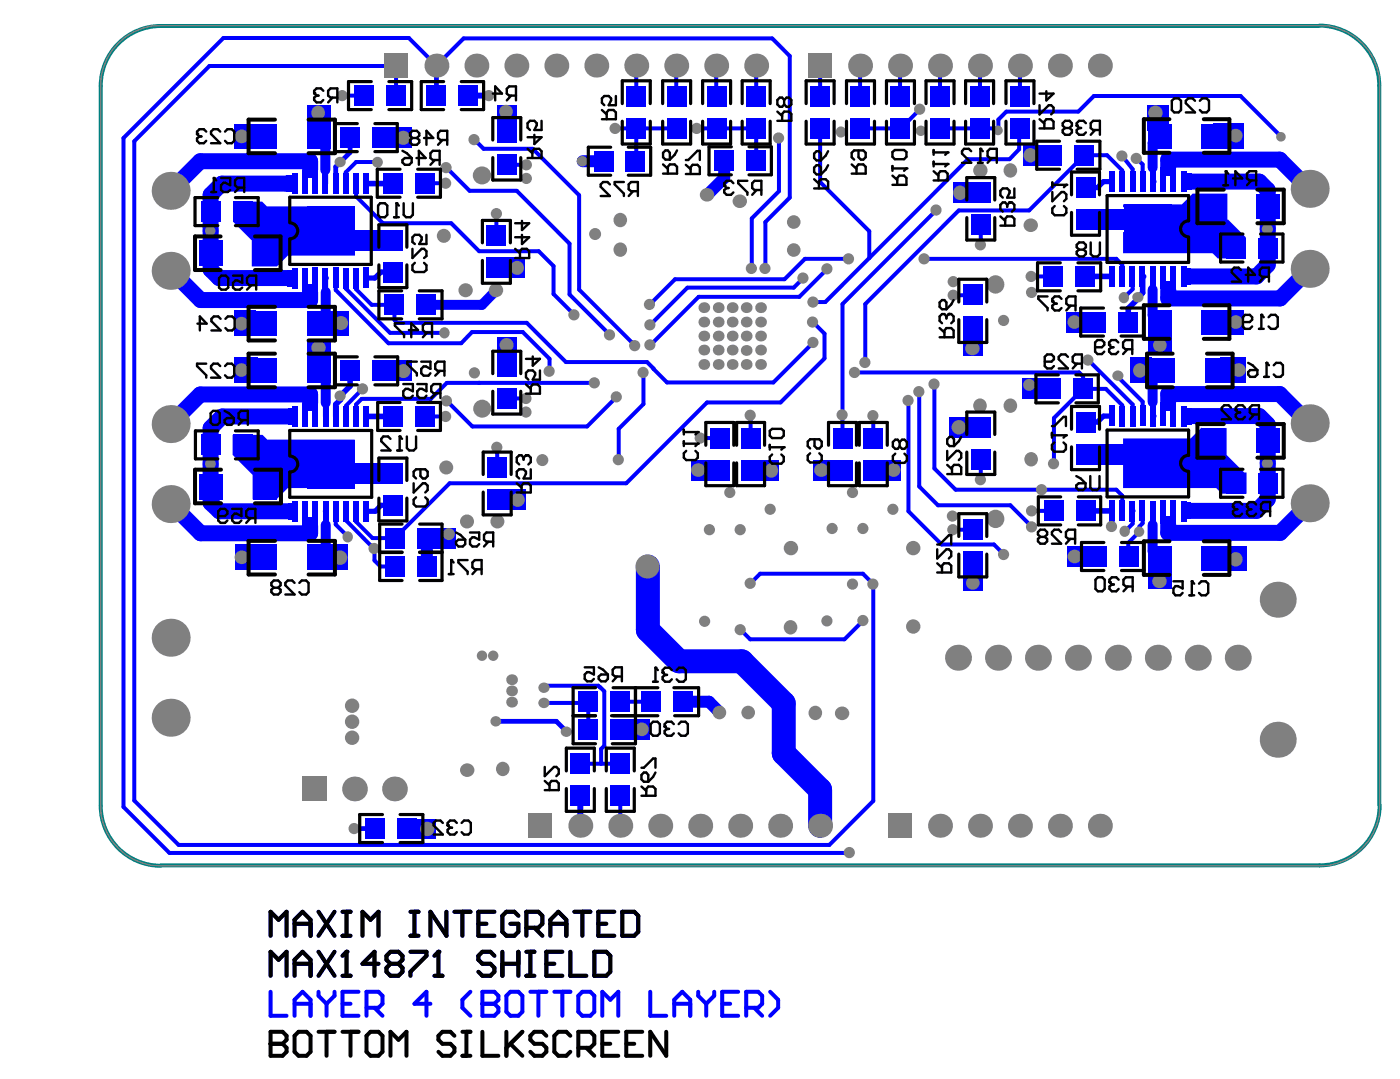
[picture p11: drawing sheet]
<svg xmlns="http://www.w3.org/2000/svg" width="269mm" height="207mm" viewBox="0 0 269 207" stroke-linecap="round" stroke-linejoin="round" font-family="sans-serif">
<g fill="#00f">
<path d="M44.7 83.5h5.7l.9 .9h16.8v9.3h-12.8l-2.2 2.1h-4.6v-4.7l-3.8-3.8z"/>
<path d="M215.6 84.2h13l2.1-2.1 4.8 .1v5.1l3.4 3.4h.5v4h-4.8l-1.1-1h-17.9z"/>
<path d="M44.7 38.7h5.6l1 .9h16.8v4.1h-1.8l-.4 .1-.1 .3 .1 4.3 2.2 .1v.6h-12.8l-2.1 2h-4.9v-5l-3.6-3.6z"/>
<path d="M215.6 39.2h11.3l2.1-2h6.7v5h.1l3.4 3.3v4.1h-5.4l-1-1h-17.2v-4.1h.7l.1-.4v-3.9l-.1-.4h-.7z"/>
</g>
<path d="M55 35.2h1.6M55.2 53.4h1.4M62.5 98.1v2.8" fill="none" stroke="#00f" stroke-width="1"/>
<path d="M62.5 60.8l-1.3 1.3" fill="none" stroke="#00f" stroke-width="1.9"/>
<circle cx="62.5" cy="53.4" r=".5" fill="#00f"/>
<path d="M62.5 53.4v2.9" fill="none" stroke="#00f" stroke-width="1.1"/>
<path d="M59.6 30.9v1.7" fill="none" stroke="#00f" stroke-width="3.1"/>
<path d="M62.2 26.2l.3 .2" fill="none" stroke="#00f" stroke-width="1.9"/>
<path d="M68.4 77.6v2.3M64.5 98.1v2.6M66.5 98.1v1.8M68.4 98.1v2" fill="none" stroke="#00f" stroke-width=".77"/>
<circle cx="66.5" cy="79.9" r=".38" fill="#00f"/>
<path d="M68.4 35.2v2.5M68.4 31.1l-2 2M64.5 53.4v2.3M66.4 53.4v2M68.4 53.4v2.1M66.5 77.9v2M85.8 73.5l-3.1 3.1M71.8 105.3h.1" fill="none" stroke="#00f" stroke-width=".77"/>
<path d="M67.2 26.4v.3M67.2 74.1l-1.8 1.8" fill="none" stroke="#00f" stroke-width="1.1"/>
<path d="M67.2 29.3l-2.7 2.7" fill="none" stroke="#00f" stroke-width=".92"/>
<path d="M75.4 97h-2.3l-1 1.1" fill="none" stroke="#00f" stroke-width="1"/>
<circle cx="91.9" cy="73.5" r=".38" fill="#00f"/>
<path d="M89.9 18.3h4" fill="none" stroke="#00f" stroke-width="1.2"/>
<g fill="none" stroke="#00f" stroke-width=".77">
<path d="M210 18.4l-3 3M191.7 23v2l-.4-.4h-3.2M195.7 28.6l-1.9 2M195.8 24.6l-.1 .2M212.6 29.8l2.9 2.9M95.3 41.1v4.1M103.4 48.2l2.9 2.9M154.2 53.4l-1.8 1.8M214.3 49.7l1.2 1.1M215.9 57v.1M207.2 71.5l.8 .8v2.3M209 69.1h.1"/>
<path d="M214.7 72.1v.3M215.5 77.8v2.1M194 97l4.1 4.1M219.4 98v2.4l-.6 .6M146 110.1l-1.9 1.8M165.7 110.1l2 2M216.6 104.2v2.6M104.9 131.6l-.4 .4M114.9 131.6l.4 .3M116 143.1l-.6 .6"/>
</g>
<path d="M216.6 59.2v2.6M213.5 98v3M221.4 98v3" fill="none" stroke="#00f" stroke-width="1.1"/>
<path d="M211.9 34.9h1.6M211.9 79.9h1.6" fill="none" stroke="#00f" stroke-width="1"/>
<circle cx="221.4" cy="79.9" r=".5" fill="#00f"/>
<path d="M219.4 56.2l-.8 .8v.3" fill="none" stroke="#00f" stroke-width="1.1"/>
<circle cx="221.4" cy="34.9" r=".5" fill="#00f"/>
<path d="M218.3 30.4l1.1 1.2" fill="none" stroke="#00f" stroke-width=".77"/>
<path d="M227.3 34.9h1.2M227.3 53.1h1.1M227.3 79.9h1.1M227.3 98h1" fill="none" stroke="#00f" stroke-width="1"/>
<circle cx="55" cy="35.2" r="1.53" fill="#00f"/>
<path d="M59.6 56.1v1.5M59.6 75.7v1.6M59.6 100.9v1.4" fill="none" stroke="#00f" stroke-width="3.1"/>
<path d="M62.5 26.4v6.2M62.5 56v4.8M221.3 55.6v4.9M61.2 71.1l1.3 1.3M62.5 100.7v5.4M221.3 100.7v5.1" fill="none" stroke="#00f" stroke-width="1.9"/>
<path d="M62.5 31.3v3.9M62.5 76.8v3.1M65.4 75.9v.8l-.9 .9v2.3M221.4 77v2.9" fill="none" stroke="#00f" stroke-width="1.1"/>
<path d="M75.4 52.2h-2.3l-1.1 1.2M61.2 71.2h1.3" fill="none" stroke="#00f" stroke-width="1"/>
<g fill="none" stroke="#00f" stroke-width=".77">
<path d="M122.2 12.6v5.9M129.8 12.6v5.8M145.2 12.6v5.9M157.5 12.6v5.9M165.1 12.6v5.8M172.8 12.6v5.8M188.2 12.6v5.8M195.8 12.6v5.9M66.4 33.1v2.1M91.1 26.8l1.8 1.8M215.5 32.7v2.2M106.3 51.1v5.3"/>
<path d="M166.1 58.4v11.2M188.3 43.1v3.9M215.5 50.8v2.3M69.5 76.6l-1.1 1M105.5 68.9v2.4M144.1 79.7v4.4M158.3 64v4.8M167.7 79.8v4.3M176.5 75.2v18.2M212.3 74.6l3.2 3.2M219.4 77.1v2.8M95.5 85.8v3.9"/>
<path d="M188.3 88.1v4M202.4 80.2v8.8M214.3 94l1.2 1.1v2.9M64.5 100.7l2.3 2.3M71.9 105.3v2.3l1.2 1.1M218.8 101v1M115.3 131.9l.7 .8v10.4M115.4 143.7v2.9"/>
</g>
<path d="M83.8 12.6v5.7M64.5 32v3.2M67.2 26.7v2.6" fill="none" stroke="#00f" stroke-width=".92"/>
<path d="M111.4 152.7v5.8" fill="none" stroke="#00f" stroke-width="1.2"/>
<path d="M139.1 30.9v3.3" fill="none" stroke="#00f" stroke-width="2.3"/>
<circle cx="219.4" cy="53.1" r=".54" fill="#00f"/>
<path d="M70.4 35.2h5M219.4 53.1v3.1M67.2 71.2v2.9M70.4 79.9h5" fill="none" stroke="#00f" stroke-width="1.1"/>
<path d="M221.3 27.4v4.8M62.5 72.4v4.9M221.3 71.6v5.6" fill="none" stroke="#00f" stroke-width="1.9"/>
<g fill="none" stroke="#00f" stroke-width=".77">
<path d="M65.8 18.3h4.1M151.6 10.7v27.2M23.7 26.5v128.4M25.8 27.1v126.5M68.4 31.1h4.2M81.6 35.2h4M90.2 36.6h9M92.9 28.6h9.4M97.6 31.6h3.5M111.2 37.5v18.1M118.2 24.6h4v6.2M133.8 24.6h11.4v6.3"/>
<path d="M157.5 24.6v10.3M165.2 24.6h7.7M180.5 24.6h7.6M185.9 30.6h7.9M195.7 24.8v3.8M219.4 31.6v3.3M109.4 46.8v9.7M132 55.2h20.4M144.4 41.9v9.6M147 42.6v8.9M156.2 58h2.3M163 49.7h-8.4l-4 3.9h-21"/>
<path d="M166.9 44.4v5.1M183.1 56.7h3.6M69.6 74.6h.1M75.7 61.4l.6 .6M81.6 79.9h4M85.8 73.5h6.1M90.6 63.7h9.8M97.3 76.5h3.8M108.7 69.5h15.5M123.6 71.5v6l-4.8 4.8M124.9 66.2h.1M156.1 61.8l2.2 2.2"/>
<path d="M179.4 73.7v16.2l4.1 4.1h16.6M134.5 84.1h3.7M180.1 97h13.9M71.5 103.3h4.3M73.1 108.7h2.7M167.7 112.1v41.6M180.8 104.5h10.1l1.9 1.9M104.9 131.6h10M113 134.7l-.3 .2h-8.2M119.1 134.7h5.8M142.2 120.9l1.8 1.8M111.4 146.6h8.1"/>
</g>
<path d="M243.4 36.5v14.3M243.4 81.5v14.3" fill="none" stroke="#00f" stroke-width="3.1"/>
<path d="M68.1 159h4" fill="none" stroke="#00f" stroke-width=".92"/>
<path d="M70.4 53.4h1.6M70.4 98.1h1.7" fill="none" stroke="#00f" stroke-width="1"/>
<path d="M111.9 30.9h4M131.2 134.7h4.9l2.1 2" fill="none" stroke="#00f" stroke-width="2.3"/>
<circle cx="217.5" cy="98" r=".38" fill="#00f"/>
<path d="M208.4 53.1h5.1M218.6 57.3l-2 1.9M208.4 98h5.1" fill="none" stroke="#00f" stroke-width="1.1"/>
<g fill="none" stroke="#00f" stroke-width=".77">
<path d="M76.1 18.3v-5.6h-35.9l-14.4 14.4M137.5 12.6v5.8M151.6 10.7l-3.3-3.3h-59.3l-5.2 5.2-5.3-5.3h-35.6l-19.2 19.2M180.5 12.6v5.9M210 18.4h28.2l7.8 7.9M68.4 37.7l5.1 5.1h13.1l5.4 5.4h11.4M85.7 32.2l4.5 4.4M99.2 36.6l10.2 10.2M102.3 28.6l8.9 8.9M122.2 24.6h7.7M149.6 27.4v9.3l-5.2 5.2M151.6 37.9l-4.6 4.7"/>
<path d="M157.5 34.9l9.4 9.5M176.7 21l-3.7 3.6M185.9 30.6l-27.4 27.4M207 21.4h-13.8l-1.5 1.6M212.6 29.8h-4.4l-10.6 10.6h-13.5l-18 18M215.5 29.9l2 2.6v2.4M64.5 55.7l10.1 10.2h14l2-2.2M66.4 55.4l8.5 8.5h10.5M68.4 55.5l3 3h4.3v2.9M106.3 56.4l4 4M109.4 56.5l7.7 7.8M111.2 55.6l10.7 10.7"/>
<path d="M129.6 53.6l-4.8 4.8M132 55.2l-7.1 7.1M158.9 51.6l-5.4 5.4h-19.4l-9.2 9.2M177.5 49.7h36.8M179.8 40.3l-18 18.1v25.7M198.1 53.1h4.2M217.5 53.1v2.4l-1.6 1.5M69.5 76.6h13.2M69.6 74.6l-3.1 3.3M76.3 62h24.8l7.6 7.5M91.9 73.5h22.3M100.4 63.7l5.1 5.2"/>
<path d="M118.4 76.2l-5.7 5.6h-22l-4.9-4.9M156.2 65.7l-7.7 7.7h-20.4l-3.9-3.9M158.3 68.8l-8.4 8.4h-14.1l-15.5 15.6h-34l-10.5 10.5M164.1 71.5h43.1M174.4 76.9v21.2l6.4 6.4M209 69.1l8.5 8.5v2.3M212.3 74.6h-4.3l-5.6 5.6M214.7 72.4l4.7 4.7M66.5 99.9l5.3 5.4M118.8 82.3v5.9M176.5 93.4l3.6 3.6M198.1 98h4.1"/>
<path d="M200.1 94h14.2M217.5 98v2.5l-1.5 1.5M68.4 100.1l3.1 3.2M146 110.1h19.7M165.8 119.1l-3.6 3.6h-18.2M183 101.7h3.7M218.8 102l-2.2 2.2M113 134.7v5.3M23.7 154.9l8.8 8.8h130.6M25.8 153.6l8.5 8.6h124.9l8.5-8.5M119.1 152.7v5.8"/>
</g>
<path d="M211.9 34.9l-1.2 1.1h-2.3M211.9 79.9l-1.2 1.1h-2.3" fill="none" stroke="#00f" stroke-width="1"/>
<path d="M222.7 26.1l-1.4 1.3M95.3 55.7l-2.8 2.8h-10.6M221.3 60.5l1.4 1.3M222.7 71.1v-.8l-1.4 1.3M221.3 105.8l1.4 1.3" fill="none" stroke="#00f" stroke-width="1.9"/>
<g fill="none" stroke="#00f" stroke-width="3.1">
<path d="M55 35.2h-12.4l-2.2 2.2v14.3l1.7 1.7h13.1M59.6 30.9h-21.2l-5.6 5.7M224.3 32.1v-1.5h21.4l5.8 5.8M228.5 34.9h13.3l1.6 1.6M32.8 51.8l5.7 5.8h21.1M243.4 50.8l-2.1 2.3h-12.9M251.5 51.6l-5.7 5.7h-21.5v-1.6M55.6 79.9h-12.9l-2.3 2.3v14.3l1.7 1.6h13.3M59.6 75.7h-21.2l-5.6 5.7M224.3 77.1v-1.5h21.4l5.8 5.8M228.4 79.9h13.4l1.6 1.6M32.8 96.6l5.7 5.7h21.1"/>
<path d="M243.4 95.8l-2.1 2.2h-13M251.5 96.6l-5.7 5.7h-21.5v-1.6"/>
</g>
<path d="M139.1 34.2l-3.3 3.2M82 103.3v5.4" fill="none" stroke="#00f" stroke-width="2.3"/>
<path d="M95.2 138.4h11.6l2 2" fill="none" stroke="#00f" stroke-width=".92"/>
<path d="M124.4 108.7v12.2l6 6h12l8.1 8.1v9.6l7 7v6.9" fill="none" stroke="#00f" stroke-width="4.6"/>
<g fill="#00f">
<path d="M55.3 96.6h1.1v3.1h-1.1z" fill-rule="evenodd"/>
<path d="M55.4 78.5h.9v3h-.9z" fill-rule="evenodd"/>
<path d="M58 99.3h3.1v1.5h-3.1z" fill-rule="evenodd"/>
<path d="M58 77.5h3.1v1.4h-3.1z" fill-rule="evenodd"/>
<path d="M58.9 65.5h4.6v4.7h-4.6z" fill-rule="evenodd"/>
<path d="M58 54.5h3.1v1.5h-3.1z" fill-rule="evenodd"/>
<path d="M95.4 64.8h3.8v4.5h-3.8z" fill-rule="evenodd"/>
<path d="M227.3 96.4h1.2v3.1h-1.2z" fill-rule="evenodd"/>
<path d="M227.4 78.3h1.4v3.1h-1.4z" fill-rule="evenodd"/>
<path d="M55.1 51.8h1.5v3.1h-1.5z" fill-rule="evenodd"/>
<path d="M54.9 33.7h1.5v3.1h-1.5z" fill-rule="evenodd"/>
<path d="M58 32.7h3.1v1.5h-3.1z" fill-rule="evenodd"/>
<path d="M82.6 101.4h4.8v3.8h-4.8z" fill-rule="evenodd"/>
<path d="M95.4 20.1h3.8v4.2h-3.8z" fill-rule="evenodd"/>
<path d="M119.9 138.1h4.8v3.9h-4.8z" fill-rule="evenodd"/>
<path d="M132.8 88.3h4.2v3.8h-4.2z" fill-rule="evenodd"/>
<path d="M145.3 88.3h4.3v3.8h-4.3z" fill-rule="evenodd"/>
<path d="M156.2 88.3h4.1v3.8h-4.1z" fill-rule="evenodd"/>
<path d="M168.9 88.3h4.2v3.8h-4.2z" fill-rule="evenodd"/>
<path d="M227.3 51.4h1.3v3.1h-1.3z" fill-rule="evenodd"/>
<path d="M227.2 33.3h1.6v3.1h-1.6z" fill-rule="evenodd"/>
<path d="M58.9 20.2h4.6v4.8h-4.6z" fill-rule="evenodd"/>
<path d="M45 59.7h4.1v4.8h-4.1z" fill-rule="evenodd"/>
<path d="M62.8 59.7h4.1v4.8h-4.1z" fill-rule="evenodd"/>
<path d="M79.6 157.2h4v3.7h-4z" fill-rule="evenodd"/>
<path d="M184.9 108.8h3.8v4.5h-3.8z" fill-rule="evenodd"/>
<path d="M196.4 72.7h4.8v3.9h-4.8z" fill-rule="evenodd"/>
<path d="M183 35.1h4.4v3.8h-4.4z" fill-rule="evenodd"/>
<path d="M222.8 99h3v1.5h-3z" fill-rule="evenodd"/>
<path d="M210 85.2h6.3v3.9h-6.3z" fill-rule="evenodd"/>
<path d="M222.8 77.2h3v1.5h-3z" fill-rule="evenodd"/>
<path d="M204.7 59.9h4.6v3.8h-4.6z" fill-rule="evenodd"/>
<path d="M222.8 54.1h3v1.4h-3z" fill-rule="evenodd"/>
<path d="M222.8 32.2h3v1.5h-3z" fill-rule="evenodd"/>
<path d="M234.3 59.4h4.4v4.8h-4.4z" fill-rule="evenodd"/>
<path d="M45.1 104.6h6.4v4.8h-6.4z" fill-rule="evenodd"/>
<path d="M45 68.6h4.5v5h-4.5z" fill-rule="evenodd"/>
<path d="M62.6 104.6h4.2v4.8h-4.2z" fill-rule="evenodd"/>
<path d="M67.7 88.9h6.2v3.9h-6.2z" fill-rule="evenodd"/>
<path d="M74.6 69.3h4.5v3.8h-4.5z" fill-rule="evenodd"/>
<path d="M66.3 44.1h7.8v4h-7.8z" fill-rule="evenodd"/>
<path d="M96.5 93.9h4.4v3.8h-4.4z" fill-rule="evenodd"/>
<path d="M96.5 49.4h4.3v3.9h-4.3z" fill-rule="evenodd"/>
<path d="M182.3 80.1h4.9v3.8h-4.9z" fill-rule="evenodd"/>
<path d="M184.9 63.9h3.8v4.4h-3.8z" fill-rule="evenodd"/>
<path d="M196.5 27.9h3.9v3.8h-3.9z" fill-rule="evenodd"/>
<path d="M204.8 104.9h4.6v3.8h-4.6z" fill-rule="evenodd"/>
<path d="M220.4 107.8h4.5v5.1h-4.5z" fill-rule="evenodd"/>
<path d="M220.4 63h4.5v4.6h-4.5z" fill-rule="evenodd"/>
<path d="M217 68.6h4.1v4.9h-4.1z" fill-rule="evenodd"/>
<path d="M209.8 40.2h6.1v3.9h-6.1z" fill-rule="evenodd"/>
<path d="M234.8 104.7h4.6v4.8h-4.6z" fill-rule="evenodd"/>
<path d="M234.4 68.6h4.9v5h-4.9z" fill-rule="evenodd"/>
<path d="M45 23.8h4.5v4.8h-4.5z" fill-rule="evenodd"/>
<path d="M74.6 24.5h4.5v3.8h-4.5z" fill-rule="evenodd"/>
<path d="M220.4 20.2h4.1v4.8h-4.1z" fill-rule="evenodd"/>
<path d="M232.9 23.6h5.8v5h-5.8z" fill-rule="evenodd"/>
</g>
<g fill="none" stroke="#00f" stroke-width=".77">
<path d="M52 190.3v4.6h3M56.6 194.9v-3l1.5-1.6 1.5 1.6v3M56.6 192.6h3M61.2 190.3v.8l1.5 1.5M62.7 192.6v2.3M64.2 190.3v.8l-1.5 1.5M65.8 192.6h1.5M68.8 190.3h-3v4.6h3M70.4 193.4h2.3l.7-.8v-1.5l-.7-.8h-2.3v4.6M71.9 193.4l1.5 1.5M82.7 192.6h-3.1l2.3-2.3v4.6M90.3 190.3l-1.5 1.6v1.5l1.5 1.5"/>
<path d="M92.6 190.3v4.6h2.3l.8-.7v-.8l-.8-.8h-2.3"/>
</g>
<circle cx="92.6" cy="192.6" r=".38" fill="#00f"/>
<g fill="none" stroke="#00f" stroke-width=".77">
<path d="M52 187.3v-4.6l1.5 1.5 1.5-1.5v4.6M56.6 187.3v-3.1l1.5-1.5 1.5 1.5v3.1M56.6 185h3M61.2 182.7l3 4.6M64.2 182.7l-3 4.6M65.8 187.3h1.5M66.5 182.7v4.6M92.6 190.3h2.3l.8 .8v.8l-.8 .7h-2.3M98 190.3h1.5l.8 .8v3.1l-.8 .7h-1.5l-.8-.7v-3.1zM101.8 190.3h3.1M103.4 190.3v4.6M106.4 190.3h3.1"/>
<path d="M108 190.3v4.6M111.8 190.3h1.5l.8 .8v3.1l-.8 .7h-1.5l-.8-.7v-3.1zM115.6 194.9v-4.6l1.6 1.6 1.5-1.6v4.6M124.9 190.3v4.6h3M129.5 192.6h3M129.5 194.9v-3l1.5-1.6 1.5 1.6v3M134.1 190.3v.8l1.5 1.5M135.6 192.6v2.3M137.1 190.3v.8l-1.5 1.5M138.7 192.6h1.5M141.7 190.3h-3v4.6h3M143.3 193.4h2.3l.7-.8v-1.5l-.7-.8h-2.3v4.6"/>
<path d="M144.8 193.4l1.5 1.5M147.9 190.3l1.5 1.6v1.5l-1.5 1.5"/>
</g>
<circle cx="66.5" cy="182.7" r=".38" fill="#00f"/>
<path d="M66.5 182.7l-.7 .7M72.7 185h-3.1l2.3-2.3v4.6M75 185h1.5M75 185l-.8-.8v-.8l.8-.7h1.5l.8 .7v.8l-.8 .8M75 185l-.8 .7v.8l.8 .8h1.5l.8-.8v-.8l-.8-.7M78.8 182.7h3.1v.7l-3.1 3.1v.8M83.4 187.3h1.6M84.2 182.7v4.6" fill="none" stroke="#00f" stroke-width=".77"/>
<circle cx="84.2" cy="182.7" r=".38" fill="#00f"/>
<g fill="none" stroke="#00f" stroke-width=".77">
<path d="M52 179.6v-4.6l1.5 1.5 1.5-1.5v4.6M56.6 179.6v-3.1l1.5-1.5 1.5 1.5v3.1M56.6 177.3h3M61.2 175l3 4.6M64.2 175l-3 4.6M65.8 175h1.5M65.8 179.6h1.5M66.5 175v4.6M69.6 179.6v-4.6l1.5 1.5 1.6-1.5v4.6M78.8 175h1.5M78.8 179.6h1.5M79.6 175v4.6"/>
<path d="M85.7 175v4.6l-3-4.6v4.6M87.3 175h3M88.8 175v4.6M91.9 177.3h1.5M94.9 175h-3v4.6h3M99.5 175.8l-.7-.8h-1.6l-.7 .8v3l.7 .8h1.6l.7-.8v-1.5h-1.5M101.1 178.1h2.3l.7-.8v-1.5l-.7-.8h-2.3v4.6M102.6 178.1l1.5 1.5M105.7 177.3h3M105.7 179.6v-3.1l1.5-1.5 1.5 1.5v3.1M110.3 175h3M111.8 175v4.6"/>
<path d="M114.9 177.3h1.5M118 175h-3.1v4.6h3.1M119.5 175h2.3l.8 .8v3l-.8 .8h-2.3zM84.2 182.7l-.8 .7M94.9 183.4l-.7-.7h-1.6l-.7 .7v.8l.7 .8h1.6l.7 .7v.8l-.7 .8h-1.6l-.7-.8M96.5 185h3M96.5 182.7v4.6M99.5 182.7v4.6M101.1 182.7h1.5M101.1 187.3h1.5M101.8 182.7v4.6M104.9 185h1.5"/>
<path d="M108 182.7h-3.1v4.6h3.1M109.5 182.7v4.6h3.1M114.1 182.7h2.3l.8 .7v3.1l-.8 .8h-2.3z"/>
</g>
<path d="M223 106.3l-.3 .8" fill="none" stroke="#00f" stroke-width="1.1"/>
<g fill="#808080">
<circle cx="68" cy="159" r="1.07"/>
<circle cx="104.5" cy="132" r="1.04"/>
<circle cx="104.5" cy="134.9" r="1.04"/>
<circle cx="65.7" cy="18.3" r="1.07"/>
<circle cx="124.3" cy="108.7" r="2.3"/>
<circle cx="208.9" cy="69.1" r="1.07"/>
<circle cx="71.8" cy="105.3" r="1.07"/>
<circle cx="213.4" cy="101" r="1.07"/>
<circle cx="202.3" cy="89" r="1.07"/>
<circle cx="200" cy="94" r="1.07"/>
<circle cx="179.3" cy="73.7" r="1.07"/>
<circle cx="142.1" cy="38.6" r="1.34"/>
<circle cx="177.4" cy="49.7" r="1.07"/>
<circle cx="89.7" cy="100.1" r="1.34"/>
<circle cx="95.5" cy="100.1" r="1.34"/>
<circle cx="85.6" cy="79.9" r="1.07"/>
<circle cx="85.6" cy="35.2" r="1.07"/>
<circle cx="198" cy="88.2" r="1.35"/>
<circle cx="198" cy="43.2" r="1.34"/>
<circle cx="85.2" cy="45.3" r="1.34"/>
<circle cx="89.4" cy="55.7" r="1.36"/>
<circle cx="95.3" cy="55.7" r="1.36"/>
<circle cx="99.3" cy="51.4" r="1.33"/>
<circle cx="243.4" cy="88.9" r="1.06"/>
<circle cx="67.6" cy="135.4" r="1.38"/>
<circle cx="215.9" cy="102" r="1.04"/>
<circle cx="214.7" cy="72.1" r="1.04"/>
<circle cx="96.5" cy="147.6" r="1.35"/>
<circle cx="89.7" cy="147.8" r="1.34"/>
<circle cx="191.1" cy="54.6" r="1.73"/>
<circle cx="67.6" cy="138.5" r="1.38"/>
<circle cx="67.6" cy="141.6" r="1.38"/>
<circle cx="92.5" cy="125.8" r="1"/>
<circle cx="94.7" cy="125.8" r="1"/>
<circle cx="95.2" cy="138.4" r="1.02"/>
<circle cx="108.8" cy="140.4" r="1.04"/>
<circle cx="123.2" cy="140" r="1.31"/>
<circle cx="222.7" cy="111.5" r="1.34"/>
<circle cx="218.8" cy="71.1" r="1.35"/>
<circle cx="220.3" cy="88.9" r="1.15"/>
<circle cx="223.4" cy="88.9" r="1.15"/>
<circle cx="217.5" cy="89" r="1.15"/>
<circle cx="223.5" cy="85.8" r="1.15"/>
<circle cx="220.2" cy="85.8" r="1.15"/>
<circle cx="217.4" cy="85.8" r="1.15"/>
<circle cx="217.5" cy="91.8" r="1.15"/>
<circle cx="220.3" cy="91.6" r="1.15"/>
<circle cx="223.3" cy="91.6" r="1.15"/>
<circle cx="82" cy="159.1" r="1.38"/>
<circle cx="237.2" cy="107.4" r="1.35"/>
<circle cx="206.4" cy="106.8" r="1.34"/>
<circle cx="218.7" cy="102" r="1"/>
<circle cx="218.5" cy="57" r="1.04"/>
<circle cx="206.3" cy="61.8" r="1.31"/>
<circle cx="237.3" cy="61.8" r="1.31"/>
<circle cx="223.3" cy="46.6" r="1.15"/>
<circle cx="220.3" cy="46.6" r="1.15"/>
<circle cx="217.5" cy="46.8" r="1.15"/>
<circle cx="217.4" cy="40.8" r="1.15"/>
<circle cx="220.2" cy="40.8" r="1.15"/>
<circle cx="223.5" cy="40.8" r="1.15"/>
<circle cx="217.5" cy="44" r="1.15"/>
<circle cx="223.4" cy="43.9" r="1.15"/>
<circle cx="220.3" cy="43.9" r="1.15"/>
<circle cx="221.9" cy="21.7" r="1.38"/>
<circle cx="222.7" cy="66.3" r="1.31"/>
<circle cx="218.2" cy="30.4" r="1.07"/>
<circle cx="215.8" cy="57.1" r="1.04"/>
<circle cx="243.4" cy="43.9" r="1.06"/>
<circle cx="215.4" cy="29.9" r="1.07"/>
<circle cx="77.5" cy="26.4" r="1.36"/>
<circle cx="46.5" cy="26.2" r="1.34"/>
<circle cx="60.4" cy="41.6" r="1.15"/>
<circle cx="63.4" cy="41.6" r="1.15"/>
<circle cx="66.2" cy="41.5" r="1.15"/>
<circle cx="66.3" cy="47.4" r="1.15"/>
<circle cx="63.5" cy="47.4" r="1.15"/>
<circle cx="60.2" cy="47.4" r="1.15"/>
<circle cx="66.2" cy="44.2" r="1.15"/>
<circle cx="60.3" cy="44.3" r="1.15"/>
<circle cx="63.4" cy="44.3" r="1.15"/>
<circle cx="61" cy="21.7" r="1.35"/>
<circle cx="72.5" cy="31.1" r="1.04"/>
<circle cx="40.4" cy="44.3" r="1"/>
<circle cx="85.3" cy="63.9" r="1.04"/>
<circle cx="65.3" cy="76" r="1.06"/>
<circle cx="77.5" cy="71.2" r="1.34"/>
<circle cx="46.4" cy="71" r="1.31"/>
<circle cx="60.4" cy="86.4" r="1.15"/>
<circle cx="63.4" cy="86.4" r="1.15"/>
<circle cx="66.2" cy="86.2" r="1.15"/>
<circle cx="66.3" cy="92.1" r="1.15"/>
<circle cx="63.5" cy="92.1" r="1.15"/>
<circle cx="60.2" cy="92.1" r="1.15"/>
<circle cx="66.2" cy="89" r="1.15"/>
<circle cx="60.3" cy="89.1" r="1.15"/>
<circle cx="63.4" cy="89.1" r="1.15"/>
<circle cx="65.3" cy="107" r="1.38"/>
<circle cx="61.2" cy="66.7" r="1.34"/>
<circle cx="66.7" cy="103.1" r="1.04"/>
<circle cx="69.6" cy="74.6" r="1.07"/>
<circle cx="40.4" cy="89" r="1.04"/>
<circle cx="194" cy="77.9" r="1.35"/>
<circle cx="188.1" cy="77.9" r="1.35"/>
<circle cx="184.1" cy="82" r="1.38"/>
<circle cx="198.1" cy="98" r="1.07"/>
<circle cx="198" cy="53.1" r="1.07"/>
<circle cx="184.3" cy="37" r="1.35"/>
<circle cx="188.2" cy="32.7" r="1.38"/>
<circle cx="194" cy="32.7" r="1.35"/>
<circle cx="86.2" cy="102.5" r="1.15"/>
<circle cx="65.3" cy="31.1" r="1.04"/>
<circle cx="46.4" cy="62.1" r="1.31"/>
<circle cx="65.5" cy="62" r="1.36"/>
<circle cx="95.4" cy="85.8" r="1.07"/>
<circle cx="99.4" cy="95.9" r="1.34"/>
<circle cx="46.5" cy="106.9" r="1.34"/>
<circle cx="95.3" cy="41" r="1.07"/>
<circle cx="85.7" cy="89.7" r="1.34"/>
<circle cx="188.2" cy="47" r="1.07"/>
<circle cx="188.2" cy="92.1" r="1.07"/>
<circle cx="197.8" cy="29.8" r="1.35"/>
<circle cx="237.3" cy="26" r="1.31"/>
<circle cx="101" cy="79.1" r="1.07"/>
<circle cx="92.6" cy="78.4" r="1.73"/>
<circle cx="101" cy="76.5" r="1.07"/>
<circle cx="85.7" cy="76.9" r="1.07"/>
<circle cx="91.1" cy="71.6" r="1.07"/>
<circle cx="92.6" cy="33.7" r="1.75"/>
<circle cx="191.1" cy="99.6" r="1.73"/>
<circle cx="91" cy="26.8" r="1.07"/>
<circle cx="101.1" cy="34.2" r="1.07"/>
<circle cx="101.1" cy="31.6" r="1.07"/>
<circle cx="85.6" cy="32.2" r="1.07"/>
<circle cx="192.7" cy="106.4" r="1.07"/>
<circle cx="198.1" cy="101.1" r="1.07"/>
<circle cx="182.9" cy="99" r="1.07"/>
<circle cx="183" cy="101.7" r="1.07"/>
<circle cx="198.1" cy="56.1" r="1.07"/>
<circle cx="192.7" cy="61.5" r="1.07"/>
<circle cx="183" cy="56.7" r="1.07"/>
<circle cx="183" cy="54.1" r="1.07"/>
<circle cx="186.8" cy="66.9" r="1.34"/>
<circle cx="186.8" cy="111.9" r="1.31"/>
<circle cx="97.2" cy="21.4" r="1.31"/>
<circle cx="97.3" cy="66.2" r="1.34"/>
<circle cx="144.3" cy="51.5" r="1.07"/>
<circle cx="146.9" cy="51.5" r="1.07"/>
<circle cx="159.8" cy="101.4" r="1.07"/>
<circle cx="165.7" cy="101.4" r="1.07"/>
<circle cx="163.7" cy="94.5" r="1.07"/>
<circle cx="167.6" cy="112.1" r="1.07"/>
<circle cx="165.7" cy="119.1" r="1.07"/>
<circle cx="163.7" cy="112.1" r="1.07"/>
<circle cx="158.8" cy="119.2" r="1.07"/>
<circle cx="175.4" cy="120.2" r="1.38"/>
<circle cx="175.4" cy="105.2" r="1.38"/>
<circle cx="147.9" cy="97.7" r="1.07"/>
<circle cx="142.1" cy="101.7" r="1.07"/>
<circle cx="136.2" cy="101.7" r="1.07"/>
<circle cx="140.1" cy="94.5" r="1.07"/>
<circle cx="135.3" cy="119.2" r="1.07"/>
<circle cx="144" cy="111.9" r="1.07"/>
<circle cx="151.9" cy="105.2" r="1.38"/>
<circle cx="161.7" cy="136.9" r="1.34"/>
<circle cx="143.7" cy="136.7" r="1.31"/>
<circle cx="156.5" cy="136.8" r="1.35"/>
<circle cx="138.1" cy="136.7" r="1.31"/>
<circle cx="151.8" cy="120.4" r="1.35"/>
<circle cx="133.8" cy="24.6" r="1.07"/>
<circle cx="118.1" cy="24.6" r="1.07"/>
<circle cx="93.9" cy="18.3" r="1.07"/>
<circle cx="148.1" cy="90.3" r="1.35"/>
<circle cx="134.1" cy="90.2" r="1.34"/>
<circle cx="157.7" cy="90.2" r="1.34"/>
<circle cx="171.6" cy="90.2" r="1.31"/>
<circle cx="237.9" cy="71" r="1.34"/>
<circle cx="197.6" cy="73.9" r="1.15"/>
<circle cx="119.1" cy="42.2" r="1.35"/>
<circle cx="119.1" cy="47.9" r="1.35"/>
<circle cx="152.4" cy="48" r="1.31"/>
<circle cx="152.4" cy="42.6" r="1.31"/>
<circle cx="135.8" cy="37.4" r="1.34"/>
<circle cx="167.6" cy="79.8" r="1.07"/>
<circle cx="161.7" cy="79.6" r="1.07"/>
<circle cx="156" cy="61.8" r="1.07"/>
<circle cx="179.7" cy="40.3" r="1.07"/>
<circle cx="176.4" cy="75.2" r="1.07"/>
<circle cx="174.4" cy="76.9" r="1.07"/>
<circle cx="156.1" cy="65.7" r="1.07"/>
<circle cx="166.1" cy="69.6" r="1.07"/>
<circle cx="164.1" cy="71.5" r="1.07"/>
<circle cx="123.5" cy="71.5" r="1.07"/>
<circle cx="134.5" cy="84.1" r="1.07"/>
<circle cx="118.3" cy="76.2" r="1.07"/>
<circle cx="114.1" cy="73.5" r="1.07"/>
<circle cx="144" cy="79.7" r="1.07"/>
<circle cx="105.4" cy="71.3" r="1.07"/>
<circle cx="149.5" cy="26.5" r="1.07"/>
<circle cx="110.2" cy="60.4" r="1.07"/>
<circle cx="124.7" cy="58.4" r="1.07"/>
<circle cx="124.8" cy="62.3" r="1.07"/>
<circle cx="124.8" cy="66.2" r="1.07"/>
<circle cx="156.1" cy="58" r="1.07"/>
<circle cx="117" cy="64.3" r="1.07"/>
<circle cx="121.9" cy="66.3" r="1.07"/>
<circle cx="162.9" cy="49.7" r="1.07"/>
<circle cx="154.2" cy="53.4" r="1.07"/>
<circle cx="158.8" cy="51.6" r="1.07"/>
<circle cx="163.1" cy="163.6" r="1.07"/>
<circle cx="142.1" cy="120.9" r="1.07"/>
<circle cx="118.7" cy="88.2" r="1.07"/>
<circle cx="171.4" cy="97.7" r="1.07"/>
<circle cx="114.3" cy="44.9" r="1.15"/>
<circle cx="104.1" cy="88.3" r="1.15"/>
<circle cx="246" cy="26.3" r=".92"/>
<circle cx="161.4" cy="25.4" r="1.04"/>
<circle cx="176.6" cy="21" r="1.07"/>
<circle cx="176.8" cy="25.1" r="1"/>
<circle cx="191.6" cy="25" r=".92"/>
<circle cx="111.9" cy="30.9" r="1.04"/>
<circle cx="91.5" cy="12.6" r="2.3"/>
<circle cx="98.2" cy="134.8" r="1.04"/>
<circle cx="98.2" cy="130.5" r="1.04"/>
<circle cx="122.2" cy="12.6" r="2.3"/>
<circle cx="135.1" cy="67.2" r="1.04"/>
<circle cx="135.1" cy="61.8" r="1.04"/>
<circle cx="140.6" cy="67.2" r="1.04"/>
<circle cx="140.6" cy="61.8" r="1.04"/>
<circle cx="146" cy="67.2" r="1.04"/>
<circle cx="146" cy="61.8" r="1.04"/>
<circle cx="165.1" cy="12.6" r="2.3"/>
<circle cx="195.8" cy="12.6" r="2.3"/>
<circle cx="98.2" cy="132.6" r="1.04"/>
<circle cx="134.5" cy="158.5" r="2.3"/>
<circle cx="135.1" cy="64.5" r="1.04"/>
<circle cx="135.1" cy="69.9" r="1.04"/>
<circle cx="135.1" cy="59" r="1.04"/>
<circle cx="140.6" cy="64.5" r="1.04"/>
<circle cx="140.6" cy="59" r="1.04"/>
<circle cx="140.6" cy="69.9" r="1.04"/>
<circle cx="146" cy="64.5" r="1.04"/>
<circle cx="146" cy="69.9" r="1.04"/>
<circle cx="146" cy="59" r="1.04"/>
<circle cx="195.8" cy="158.5" r="2.3"/>
<circle cx="99.1" cy="12.6" r="2.3"/>
<circle cx="83.8" cy="12.6" r="2.3"/>
<circle cx="114.5" cy="12.6" r="2.3"/>
<circle cx="106.8" cy="12.6" r="2.3"/>
<circle cx="143.3" cy="67.3" r="1.04"/>
<circle cx="137.9" cy="67.2" r="1.04"/>
<circle cx="143.3" cy="61.8" r="1.04"/>
<circle cx="137.9" cy="61.8" r="1.04"/>
<circle cx="145.2" cy="12.6" r="2.3"/>
<circle cx="137.5" cy="12.6" r="2.3"/>
<circle cx="172.8" cy="12.6" r="2.3"/>
<circle cx="188.2" cy="12.6" r="2.3"/>
<circle cx="180.5" cy="12.6" r="2.3"/>
<circle cx="211.2" cy="12.6" r="2.3"/>
<circle cx="68.1" cy="151.4" r="2.38"/>
<circle cx="75.7" cy="151.4" r="2.38"/>
<circle cx="119.1" cy="158.5" r="2.3"/>
<circle cx="111.4" cy="158.5" r="2.3"/>
<circle cx="149.8" cy="158.5" r="2.3"/>
<circle cx="142.1" cy="158.5" r="2.3"/>
<circle cx="143.3" cy="69.9" r="1.04"/>
<circle cx="143.3" cy="64.5" r="1.04"/>
<circle cx="143.3" cy="59" r="1.04"/>
<circle cx="137.9" cy="64.5" r="1.04"/>
<circle cx="137.9" cy="59" r="1.04"/>
<circle cx="137.9" cy="69.9" r="1.04"/>
<circle cx="157.5" cy="158.5" r="2.3"/>
<circle cx="188.2" cy="158.5" r="2.3"/>
<circle cx="180.5" cy="158.5" r="2.3"/>
<circle cx="183.9" cy="126.2" r="2.49"/>
<circle cx="191.6" cy="126.2" r="2.49"/>
<circle cx="211.2" cy="158.5" r="2.3"/>
<circle cx="222.3" cy="126.2" r="2.49"/>
<circle cx="214.6" cy="126.2" r="2.49"/>
<circle cx="207" cy="126.2" r="2.49"/>
<circle cx="245.3" cy="142" r="3.5"/>
<circle cx="230" cy="126.2" r="2.49"/>
<circle cx="237.7" cy="126.2" r="2.49"/>
<circle cx="245.3" cy="115.1" r="3.5"/>
<circle cx="129.8" cy="12.6" r="2.3"/>
<circle cx="203.5" cy="12.6" r="2.3"/>
<circle cx="32.8" cy="137.7" r="3.6"/>
<circle cx="32.8" cy="81.4" r="3.6"/>
<circle cx="32.8" cy="36.6" r="3.6"/>
<circle cx="126.8" cy="158.5" r="2.3"/>
<circle cx="203.5" cy="158.5" r="2.3"/>
<circle cx="199.3" cy="126.2" r="2.49"/>
<circle cx="251.5" cy="81.2" r="3.6"/>
<circle cx="251.5" cy="36.2" r="3.6"/>
<circle cx="32.8" cy="122.4" r="3.6"/>
<circle cx="32.8" cy="96.7" r="3.6"/>
<circle cx="32.8" cy="52" r="3.6"/>
<circle cx="251.5" cy="51.6" r="3.6"/>
<circle cx="251.5" cy="96.6" r="3.6"/>
</g>
<g fill="#808080">
<path d="M58 149h4.8v4.8h-4.8z" fill-rule="evenodd"/>
<path d="M101.5 156.2h4.6v4.6h-4.6z" fill-rule="evenodd"/>
<path d="M73.8 10.3h4.6v4.6h-4.6z" fill-rule="evenodd"/>
<path d="M155.2 10.3h4.6v4.6h-4.6z" fill-rule="evenodd"/>
<path d="M170.5 156.2h4.6v4.6h-4.6z" fill-rule="evenodd"/>
</g>
<g fill="#00f">
<path d="M56.1 96.1h1.1v4h-1.1z" fill-rule="evenodd"/>
<path d="M56.1 77.9h1v4h-1z" fill-rule="evenodd"/>
<path d="M62 96.1h1.1v3.9h-1.1z" fill-rule="evenodd"/>
<path d="M60 96.2h1.1v3.9h-1.1z" fill-rule="evenodd"/>
<path d="M58.1 96.1h1.1v3.9h-1.1z" fill-rule="evenodd"/>
<path d="M62 77.9h1v3.9h-1z" fill-rule="evenodd"/>
<path d="M60 78h1v3.9h-1z" fill-rule="evenodd"/>
<path d="M58.1 77.9h1v3.9h-1z" fill-rule="evenodd"/>
<path d="M67.8 96.2h1.1v3.9h-1.1z" fill-rule="evenodd"/>
<path d="M65.9 96.1h1.1v3.9h-1.1z" fill-rule="evenodd"/>
<path d="M67.8 78h1v3.9h-1z" fill-rule="evenodd"/>
<path d="M65.9 77.9h1v3.9h-1z" fill-rule="evenodd"/>
<path d="M95.4 29.7h3.8v3.9h-3.8z" fill-rule="evenodd"/>
<path d="M95.4 23.6h3.8v3.8h-3.8z" fill-rule="evenodd"/>
<path d="M114 29h3.8v3.9h-3.8z" fill-rule="evenodd"/>
<path d="M120.1 29h3.8v3.9h-3.8z" fill-rule="evenodd"/>
<path d="M120.3 22.7h3.8v3.9h-3.8z" fill-rule="evenodd"/>
<path d="M120.3 16.6h3.8v3.8h-3.8z" fill-rule="evenodd"/>
<path d="M163.3 22.7h3.8v3.9h-3.8z" fill-rule="evenodd"/>
<path d="M163.3 16.6h3.8v3.8h-3.8z" fill-rule="evenodd"/>
<path d="M193.9 22.7h3.9v3.9h-3.9z" fill-rule="evenodd"/>
<path d="M193.9 16.6h3.9v3.8h-3.9z" fill-rule="evenodd"/>
<path d="M200.4 96.1h3.8v3.9h-3.8z" fill-rule="evenodd"/>
<path d="M199.9 72.7h3.8v3.9h-3.8z" fill-rule="evenodd"/>
<path d="M206.5 96.1h3.8v3.9h-3.8z" fill-rule="evenodd"/>
<path d="M206.5 85.2h3.8v3.9h-3.8z" fill-rule="evenodd"/>
<path d="M206.5 79.1h3.8v3.8h-3.8z" fill-rule="evenodd"/>
<path d="M206.1 72.7h3.8v3.9h-3.8z" fill-rule="evenodd"/>
<path d="M213 96.1h1v3.9h-1z" fill-rule="evenodd"/>
<path d="M215 96.1h.9v3.9h-.9z" fill-rule="evenodd"/>
<path d="M213 77.9h1v3.9h-1z" fill-rule="evenodd"/>
<path d="M215 77.9h1v3.9h-1z" fill-rule="evenodd"/>
<path d="M218.9 96.1h1v3.9h-1z" fill-rule="evenodd"/>
<path d="M220.9 96.1h1v3.9h-1z" fill-rule="evenodd"/>
<path d="M218.9 77.9h1v3.9h-1z" fill-rule="evenodd"/>
<path d="M220.9 77.9h1v3.9h-1z" fill-rule="evenodd"/>
<path d="M224.8 96.1h1v3.9h-1z" fill-rule="evenodd"/>
<path d="M226.8 96.1h1v3.9h-1z" fill-rule="evenodd"/>
<path d="M224.8 77.9h1v3.9h-1z" fill-rule="evenodd"/>
<path d="M226.8 77.9h1v3.9h-1z" fill-rule="evenodd"/>
<path d="M230.7 59.4h4.6v4.8h-4.6z" fill-rule="evenodd"/>
<path d="M56 51.4h1.1v4h-1.1z" fill-rule="evenodd"/>
<path d="M56 33.3h1.1v3.9h-1.1z" fill-rule="evenodd"/>
<path d="M58.9 104.6h4.6v4.8h-4.6z" fill-rule="evenodd"/>
<path d="M61.9 51.4h1.1v4h-1.1z" fill-rule="evenodd"/>
<path d="M60 51.4h1.1v3.9h-1.1z" fill-rule="evenodd"/>
<path d="M58 51.4h1.1v4h-1.1z" fill-rule="evenodd"/>
<path d="M58.9 59.7h4.6v4.8h-4.6z" fill-rule="evenodd"/>
<path d="M58.9 68.7h4.6v4.8h-4.6z" fill-rule="evenodd"/>
<path d="M61.9 33.3h1.1v3.9h-1.1z" fill-rule="evenodd"/>
<path d="M60 33.2h1.1v4h-1.1z" fill-rule="evenodd"/>
<path d="M58 33.2h1.1v4h-1.1z" fill-rule="evenodd"/>
<path d="M65.3 69.3h3.8v3.8h-3.8z" fill-rule="evenodd"/>
<path d="M67.8 51.4h1.1v4h-1.1z" fill-rule="evenodd"/>
<path d="M65.8 51.4h1.1v4h-1.1z" fill-rule="evenodd"/>
<path d="M67.8 33.2h1.1v4h-1.1z" fill-rule="evenodd"/>
<path d="M65.8 33.3h1.1v3.9h-1.1z" fill-rule="evenodd"/>
<path d="M71.4 69.3h3.9v3.8h-3.9z" fill-rule="evenodd"/>
<path d="M95.4 74.6h3.8v3.8h-3.8z" fill-rule="evenodd"/>
<path d="M95.4 68.4h3.8v3.9h-3.8z" fill-rule="evenodd"/>
<path d="M200.3 51.2h3.8v3.9h-3.8z" fill-rule="evenodd"/>
<path d="M200.1 27.9h3.9v3.8h-3.9z" fill-rule="evenodd"/>
<path d="M206.4 51.2h3.9v3.9h-3.9z" fill-rule="evenodd"/>
<path d="M206.5 40.2h3.8v3.9h-3.8z" fill-rule="evenodd"/>
<path d="M206.5 34.1h3.8v3.8h-3.8z" fill-rule="evenodd"/>
<path d="M206.3 27.9h3.8v3.8h-3.8z" fill-rule="evenodd"/>
<path d="M213 51.1h1v3.9h-1z" fill-rule="evenodd"/>
<path d="M215 51.1h.9v4h-.9z" fill-rule="evenodd"/>
<path d="M213 32.9h1v3.9h-1z" fill-rule="evenodd"/>
<path d="M215 32.9h1v4h-1z" fill-rule="evenodd"/>
<path d="M218.9 51.1h1v3.9h-1z" fill-rule="evenodd"/>
<path d="M220.9 51.1h1v4h-1z" fill-rule="evenodd"/>
<path d="M218.9 32.9h1v3.9h-1z" fill-rule="evenodd"/>
<path d="M220.9 32.9h1v4h-1z" fill-rule="evenodd"/>
<path d="M224.8 51.1h1v4h-1z" fill-rule="evenodd"/>
<path d="M226.8 51.1h1v4h-1z" fill-rule="evenodd"/>
<path d="M224.8 32.9h1v4h-1z" fill-rule="evenodd"/>
<path d="M226.8 32.9h1v4h-1z" fill-rule="evenodd"/>
<path d="M230.7 104.7h4.6v4.8h-4.6z" fill-rule="evenodd"/>
<path d="M230.7 82.2h4.6v4.8h-4.6z" fill-rule="evenodd"/>
<path d="M230.7 37.2h4.6v4.8h-4.6z" fill-rule="evenodd"/>
<path d="M58.9 23.8h4.6v4.8h-4.6z" fill-rule="evenodd"/>
<path d="M65.3 24.5h3.8v3.8h-3.8z" fill-rule="evenodd"/>
<path d="M71.4 24.5h3.9v3.8h-3.9z" fill-rule="evenodd"/>
<path d="M230.7 23.7h4.6v4.8h-4.6z" fill-rule="evenodd"/>
<path d="M69.8 96.1h1.1v4h-1.1z" fill-rule="evenodd"/>
<path d="M63.9 96.2h1.1v3.9h-1.1z" fill-rule="evenodd"/>
<path d="M73.5 78h3.9v3.8h-3.9z" fill-rule="evenodd"/>
<path d="M69.8 77.9h1v4h-1z" fill-rule="evenodd"/>
<path d="M63.9 78h1v3.9h-1z" fill-rule="evenodd"/>
<path d="M74.1 16.4h3.9v3.9h-3.9z" fill-rule="evenodd"/>
<path d="M68 16.4h3.8v3.9h-3.8z" fill-rule="evenodd"/>
<path d="M79.7 78h3.8v3.8h-3.8z" fill-rule="evenodd"/>
<path d="M88 16.4h3.9v3.9h-3.9z" fill-rule="evenodd"/>
<path d="M81.9 16.4h3.8v3.9h-3.8z" fill-rule="evenodd"/>
<path d="M123.1 132.8h3.8v3.8h-3.8z" fill-rule="evenodd"/>
<path d="M111 132.8h3.9v3.8h-3.9z" fill-rule="evenodd"/>
<path d="M117.2 132.8h3.8v3.8h-3.8z" fill-rule="evenodd"/>
<path d="M129.2 132.8h3.9v3.8h-3.9z" fill-rule="evenodd"/>
<path d="M137.1 28.9h3.9v3.9h-3.9z" fill-rule="evenodd"/>
<path d="M143.3 28.9h3.8v3.9h-3.8z" fill-rule="evenodd"/>
<path d="M143.3 22.7h3.8v3.9h-3.8z" fill-rule="evenodd"/>
<path d="M135.7 22.7h3.8v3.9h-3.8z" fill-rule="evenodd"/>
<path d="M143.3 16.6h3.8v3.8h-3.8z" fill-rule="evenodd"/>
<path d="M135.7 16.6h3.8v3.8h-3.8z" fill-rule="evenodd"/>
<path d="M171 22.7h3.8v3.9h-3.8z" fill-rule="evenodd"/>
<path d="M155.6 22.7h3.8v3.9h-3.8z" fill-rule="evenodd"/>
<path d="M171 16.6h3.8v3.8h-3.8z" fill-rule="evenodd"/>
<path d="M155.6 16.6h3.8v3.8h-3.8z" fill-rule="evenodd"/>
<path d="M186.4 41.2h3.8v3.9h-3.8z" fill-rule="evenodd"/>
<path d="M186.4 35.1h3.8v3.8h-3.8z" fill-rule="evenodd"/>
<path d="M186.2 22.7h3.8v3.9h-3.8z" fill-rule="evenodd"/>
<path d="M178.6 22.7h3.8v3.9h-3.8z" fill-rule="evenodd"/>
<path d="M186.2 16.6h3.8v3.8h-3.8z" fill-rule="evenodd"/>
<path d="M178.6 16.6h3.8v3.8h-3.8z" fill-rule="evenodd"/>
<path d="M216.9 96.1h1v3.9h-1z" fill-rule="evenodd"/>
<path d="M222.8 96.1h1v3.9h-1z" fill-rule="evenodd"/>
<path d="M216.9 77.9h1.1v3.9h-1.1z" fill-rule="evenodd"/>
<path d="M222.8 77.9h1.1v3.9h-1.1z" fill-rule="evenodd"/>
<path d="M208.6 59.9h3.8v3.8h-3.8z" fill-rule="evenodd"/>
<path d="M214.7 59.9h3.9v3.8h-3.9z" fill-rule="evenodd"/>
<path d="M220.4 59.4h4.6v4.8h-4.6z" fill-rule="evenodd"/>
<path d="M241.5 90.8h3.8v3.9h-3.8z" fill-rule="evenodd"/>
<path d="M235.4 90.8h3.8v3.9h-3.8z" fill-rule="evenodd"/>
<path d="M48.5 104.6h4.6v4.8h-4.6z" fill-rule="evenodd"/>
<path d="M44.7 83.5h3.8v3.8h-3.8z" fill-rule="evenodd"/>
<path d="M38.5 83.5h3.9v3.8h-3.9z" fill-rule="evenodd"/>
<path d="M48.6 91h4.6v4.8h-4.6z" fill-rule="evenodd"/>
<path d="M38.2 91h4.6v4.8h-4.6z" fill-rule="evenodd"/>
<path d="M48.5 59.7h4.6v4.8h-4.6z" fill-rule="evenodd"/>
<path d="M48.5 68.7h4.6v4.8h-4.6z" fill-rule="evenodd"/>
<path d="M44.7 38.7h3.8v3.8h-3.8z" fill-rule="evenodd"/>
<path d="M38.5 38.7h3.9v3.8h-3.9z" fill-rule="evenodd"/>
<path d="M70.1 157.1h3.9v3.8h-3.9z" fill-rule="evenodd"/>
<path d="M73.9 106.8h3.8v3.8h-3.8z" fill-rule="evenodd"/>
<path d="M73.9 101.4h3.8v3.8h-3.8z" fill-rule="evenodd"/>
<path d="M73.5 88.9h3.9v3.9h-3.9z" fill-rule="evenodd"/>
<path d="M58.9 84.5h9.2v9.2h-9.2z" fill-rule="evenodd"/>
<path d="M73.5 50.3h3.9v3.8h-3.9z" fill-rule="evenodd"/>
<path d="M73.8 56.6h3.9v3.8h-3.9z" fill-rule="evenodd"/>
<path d="M69.8 51.4h1.1v3.9h-1.1z" fill-rule="evenodd"/>
<path d="M63.9 51.4h1.1v3.9h-1.1z" fill-rule="evenodd"/>
<path d="M73.5 44.1h3.9v3.9h-3.9z" fill-rule="evenodd"/>
<path d="M73.5 33.2h3.9v3.9h-3.9z" fill-rule="evenodd"/>
<path d="M69.8 33.2h1.1v4h-1.1z" fill-rule="evenodd"/>
<path d="M63.9 33.2h1.1v4h-1.1z" fill-rule="evenodd"/>
<path d="M58.9 39.7h9.2v9.2h-9.2z" fill-rule="evenodd"/>
<path d="M80 106.8h3.9v3.8h-3.9z" fill-rule="evenodd"/>
<path d="M80 101.4h3.9v3.8h-3.9z" fill-rule="evenodd"/>
<path d="M93.5 87.8h3.9v3.8h-3.9z" fill-rule="evenodd"/>
<path d="M93.5 93.9h3.9v3.8h-3.9z" fill-rule="evenodd"/>
<path d="M80 56.6h3.8v3.8h-3.8z" fill-rule="evenodd"/>
<path d="M93.4 43.3h3.8v3.8h-3.8z" fill-rule="evenodd"/>
<path d="M79.7 33.2h3.8v3.9h-3.8z" fill-rule="evenodd"/>
<path d="M117.2 150.8h3.8v3.8h-3.8z" fill-rule="evenodd"/>
<path d="M109.5 150.8h3.8v3.8h-3.8z" fill-rule="evenodd"/>
<path d="M117.2 138.1h3.8v3.9h-3.8z" fill-rule="evenodd"/>
<path d="M111 138.1h3.9v3.9h-3.9z" fill-rule="evenodd"/>
<path d="M136.3 88.3h3.8v3.8h-3.8z" fill-rule="evenodd"/>
<path d="M136.3 82.2h3.8v3.8h-3.8z" fill-rule="evenodd"/>
<path d="M142.2 82.2h3.8v3.8h-3.8z" fill-rule="evenodd"/>
<path d="M142.2 88.3h3.8v3.8h-3.8z" fill-rule="evenodd"/>
<path d="M165.8 82.2h3.8v3.8h-3.8z" fill-rule="evenodd"/>
<path d="M165.8 88.3h3.8v3.8h-3.8z" fill-rule="evenodd"/>
<path d="M159.9 88.3h3.8v3.8h-3.8z" fill-rule="evenodd"/>
<path d="M159.9 82.2h3.8v3.8h-3.8z" fill-rule="evenodd"/>
<path d="M184.9 105.8h3.8v3.8h-3.8z" fill-rule="evenodd"/>
<path d="M184.9 99.7h3.8v3.8h-3.8z" fill-rule="evenodd"/>
<path d="M186.4 86.2h3.8v3.9h-3.8z" fill-rule="evenodd"/>
<path d="M186.4 80.1h3.8v3.8h-3.8z" fill-rule="evenodd"/>
<path d="M184.9 54.7h3.8v3.8h-3.8z" fill-rule="evenodd"/>
<path d="M184.9 60.8h3.8v3.8h-3.8z" fill-rule="evenodd"/>
<path d="M214.8 104.9h3.8v3.8h-3.8z" fill-rule="evenodd"/>
<path d="M208.7 104.9h3.8v3.8h-3.8z" fill-rule="evenodd"/>
<path d="M220.4 104.7h4.6v4.8h-4.6z" fill-rule="evenodd"/>
<path d="M215.8 84.3h9.2v9.2h-9.2z" fill-rule="evenodd"/>
<path d="M216.9 51.1h1v4h-1z" fill-rule="evenodd"/>
<path d="M222.8 51.1h1v3.9h-1z" fill-rule="evenodd"/>
<path d="M221 68.7h4.6v4.8h-4.6z" fill-rule="evenodd"/>
<path d="M216.9 32.9h1.1v4h-1.1z" fill-rule="evenodd"/>
<path d="M222.8 32.9h1.1v3.9h-1.1z" fill-rule="evenodd"/>
<path d="M215.8 39.3h9.2v9.2h-9.2z" fill-rule="evenodd"/>
<path d="M241.1 82.2h4.6v4.8h-4.6z" fill-rule="evenodd"/>
<path d="M231.3 68.7h4.6v4.8h-4.6z" fill-rule="evenodd"/>
<path d="M241.1 37.2h4.6v4.8h-4.6z" fill-rule="evenodd"/>
<path d="M48.5 46.2h4.6v4.9h-4.6z" fill-rule="evenodd"/>
<path d="M38.2 46.2h4.6v4.9h-4.6z" fill-rule="evenodd"/>
<path d="M48.5 23.8h4.6v4.8h-4.6z" fill-rule="evenodd"/>
<path d="M73.5 95.1h3.9v3.8h-3.9z" fill-rule="evenodd"/>
<path d="M93.4 49.4h3.8v3.9h-3.8z" fill-rule="evenodd"/>
<path d="M117.2 144.7h3.8v3.8h-3.8z" fill-rule="evenodd"/>
<path d="M109.5 144.7h3.8v3.8h-3.8z" fill-rule="evenodd"/>
<path d="M220.4 23.7h4.6v4.8h-4.6z" fill-rule="evenodd"/>
<path d="M235.4 45.7h3.8v3.8h-3.8z" fill-rule="evenodd"/>
<path d="M241.5 45.7h3.8v3.8h-3.8z" fill-rule="evenodd"/>
<path d="M128 22.7h3.8v3.9h-3.8z" fill-rule="evenodd"/>
<path d="M128 16.6h3.8v3.8h-3.8z" fill-rule="evenodd"/>
<path d="M76.3 157.1h3.8v3.8h-3.8z" fill-rule="evenodd"/>
</g>
<path d="M22.7 8.3a11.2 11.2 0 0 1 8.2-3.4h222.5a11.5 11.5 0 0 1 11.5 11.5v138.2a11.5 11.5 0 0 1-11.5 11.6h-222.5a11.5 11.5 0 0 1-11.6-11.6v-138.2a11.3 11.3 0 0 1 3.4-8.1z" fill="none" stroke="#808080" stroke-width=".19"/>
<path d="M253.2 5h-222.3a11.5 11.5 0 0 0-11.6 11.5v138.1a11.5 11.5 0 0 0 11.6 11.6M253.3 4.9a11.5 11.5 0 0 1 11.5 11.5v138.1M264.9 154.6a11.5 11.5 0 0 1-11.5 11.5h-222.5" fill="none" stroke="#008080" stroke-width=".77"/>
<g fill="none" stroke="#000" stroke-width=".61">
<path d="M71.3 15.7h-4.4v5.3h4.4M74.7 15.7h4.3v5.3h-4.3M85.2 15.7h-4.3v5.3h4.3M88.6 15.7h4.3v5.3h-4.3M119.5 19.9v-4.4h5.4v4.4M127.2 19.9v-4.4h5.4v4.4M134.9 19.9v-4.4h5.4v4.4M142.5 19.9v-4.4h5.4v4.4M154.8 19.9v-4.4h5.4v4.4M162.5 19.9v-4.4h5.4v4.4M170.2 19.9v-4.4h5.4v4.4M177.8 19.9v-4.4h5.4v4.4"/>
<path d="M185.4 19.9v-4.4h5.4v4.4M193.2 19.9v-4.4h5.3v4.4M41.8 37.9h-4.4v5.4h4.4M45.2 37.9h4.4v5.4h-4.4M68.6 23.7h-4.3v5.4h4.3M72 23.7h4.3v5.4h-4.3M76.8 32.5h-4.4v5.4h4.4M80.2 32.5h4.4v5.4h-4.4M94.6 26.9v-4.3h5.4v4.3M94.6 30.3v4.2h5.4v-4.2M117.3 28.3h-4.3v5.3h4.3M119.5 23.3v4.3h5.4v-4.3"/>
<path d="M120.6 28.3h4.3v5.3h-4.3M127.2 23.3v4.3h5.4v-4.3M134.9 23.3v4.3h5.4v-4.3M140.4 28.2h-4.3v5.4h4.3M142.5 23.3v4.3h5.4v-4.3M143.8 28.2h4.3v5.4h-4.3M154.8 23.3v4.3h5.4v-4.3M162.5 23.3v4.3h5.4v-4.3M170.2 23.3v4.3h5.4v-4.3M177.8 23.3v4.3h5.4v-4.3M185.4 23.3v4.3h5.4v-4.3M185.6 38.4v-4.3h5.4v4.3"/>
<path d="M193.2 23.3v4.3h5.3v-4.3M203.4 27.1h-4.3v5.4h4.3M205.7 37.4v-4.4h5.4v4.4M206.8 27.1h4.4v5.4h-4.4M55.6 42.8a1.54 1.54 0 0 1 1.6 1.5 1.54 1.54 0 0 1-1.6 1.5M55.6 42.6v-4.7h15.7v12.9h-15.7v-4.9M72.8 47.4v-4.3h5.3v4.3M72.8 50.8v4.4h5.3v-4.4M77.1 55.8h-4.3v5.4h4.3M80.5 55.8h4.4v5.4h-4.4M92.6 46.6v-4.3h5.4v4.3M92.6 50v4.4h5.4v-4.4"/>
<path d="M184.1 58v-4.4h5.4v4.4M185.6 41.8v4.3h5.4v-4.3M203.6 50.4h-4.4v5.4h4.4M205.7 40.8v4.3h5.4v-4.3M207 50.4h4.3v5.4h-4.3M211.9 59.1h-4.4v5.4h4.4M215.3 59.1h4.3v5.4h-4.3M228.2 45.5a1.54 1.54 0 0 1-1.5-1.6 1.54 1.54 0 0 1 1.5-1.5v-4.9h-15.6v12.9h15.6v-4.8M238.7 44.9h-4.3v5.4h4.3M242 44.9h4.3v5.4h-4.3M68.6 68.5h-4.3v5.4h4.3M72 68.5h4.4v5.4h-4.4"/>
<path d="M76.8 77.2h-4.3v5.4h4.3M80.2 77.2h4.4v5.4h-4.4M94.6 71.7v-4.3h5.4v4.3M94.6 75.1v4.4h5.4v-4.4M184.1 61.3v4.4h5.4v-4.4M203.2 71.9h-4.3v5.4h4.3M206.6 71.9h4.3v5.4h-4.3M41.8 82.7h-4.3v5.4h4.3M45.2 82.7h4.4v5.4h-4.4M55.6 87.4v-4.8h15.8v12.8h-15.8v-4.8a1.54 1.54 0 0 0 1.6-1.5 1.54 1.54 0 0 0-1.6-1.6M72.8 92.2v-4.3h5.3v4.3M72.8 95.6v4.4h5.3v-4.4"/>
<path d="M92.8 91.1v-4.3h5.4v4.3M92.8 94.4v4.4h5.4v-4.4M135.5 85.5v-4.4h5.4v4.4M135.5 88.8v4.4h5.4v-4.4M141.4 85.5v-4.4h5.4v4.4M141.4 88.8v4.4h5.4v-4.4M159.1 85.5v-4.4h5.4v4.4M159.1 88.8v4.4h5.4v-4.4M165 85.5v-4.4h5.4v4.4M165 88.8v4.4h5.4v-4.4M185.6 83.4v-4.3h5.4v4.3M185.6 86.8v4.3h5.4v-4.3"/>
<path d="M203.7 95.4h-4.3v5.3h4.3M205.7 82.4v-4.4h5.4v4.4M205.7 85.8v4.3h5.4v-4.3M207 95.4h4.3v5.3h-4.3M228.2 90.4a1.54 1.54 0 0 1-1.5-1.5 1.54 1.54 0 0 1 1.5-1.5v-4.9h-15.6v12.9h15.6v-4.8M238.7 90.1h-4.3v5.3h4.3M242 90.1h4.3v5.3h-4.3M77.2 100.6h-4.3v5.4h4.3M77.2 106h-4.3v5.4h4.3M80.6 100.6h4.3v5.4h-4.3M80.6 106h4.3v5.4h-4.3M184.1 103v-4.4h5.4v4.4"/>
<path d="M184.1 106.3v4.4h5.4v-4.4M212 104.1h-4.3v5.4h4.3M215.3 104.1h4.3v5.4h-4.3M110 137.4h4.3M114.3 132h-4.3v10.7h4.3M117.4 137.4h8.9M117.7 132h8.6M122 132v10.7h-4.4M129.4 132h4.7v5.4h-4.6M73.4 156.3h-4.3v5.4h4.3M76.8 156.3h4.4v5.4h-4.4M108.7 148v-4.4h5.4v4.4"/>
<path d="M108.7 151.3v4.4h5.4v-4.4M116.4 148v-4.4h5.4v4.4M116.4 151.3v4.4h5.4v-4.4"/>
</g>
<g fill="none" stroke="#000" stroke-width=".77">
<path d="M52.8 23h-5.1v6.4h5.1M59.2 23h5.1v6.4h-5.1M224.5 22.9h-4.9v6.4h4.9M231.1 22.9h5v6.4h-5M235 36.4h-5.1v6.4h5.1M241.4 36.4h5.1v6.4h-5.1M42.4 45.4h-5v6.4h5M49 45.4h4.9v6.4h-4.9M52.8 58.9h-5.1v6.4h5.1M59.2 58.9h5.1v6.4h-5.1M224.5 58.6h-4.9v6.4h4.9M231.1 58.6h5v6.4h-5"/>
<path d="M52.8 67.9h-5.1v6.4h5.1M59.2 67.9h5.1v6.4h-5.1M225.2 67.9h-5v6.4h5M231.8 67.9h4.9v6.4h-4.9M42.4 90.1h-5v6.5h5M49 90.1h4.9v6.5h-4.9M235 81.4h-5.1v6.4h5.1M241.4 81.4h5.1v6.4h-5.1M52.8 103.8h-5.1v6.5h5.1M59.2 103.8h5.1v6.5h-5.1M224.5 103.9h-4.9v6.4h4.9M231.1 103.9h5v6.4h-5"/>
<path d="M52 179.6v-4.6l1.5 1.5 1.5-1.5v4.6M56.6 179.6v-3.1l1.5-1.5 1.5 1.5v3.1M56.6 177.3h3M61.2 175l3 4.6M64.2 175l-3 4.6M65.8 175h1.5M65.8 179.6h1.5M66.5 175v4.6M69.6 179.6v-4.6l1.5 1.5 1.6-1.5v4.6M78.8 175h1.5M78.8 179.6h1.5M79.6 175v4.6"/>
<path d="M85.7 175v4.6l-3-4.6v4.6M87.3 175h3M88.8 175v4.6M91.9 177.3h1.5M94.9 175h-3v4.6h3M99.5 175.8l-.7-.8h-1.6l-.7 .8v3l.7 .8h1.6l.7-.8v-1.5h-1.5M101.1 178.1h2.3l.7-.8v-1.5l-.7-.8h-2.3v4.6M102.6 178.1l1.5 1.5M105.7 177.3h3M105.7 179.6v-3.1l1.5-1.5 1.5 1.5v3.1M110.3 175h3M111.8 175v4.6"/>
<path d="M114.9 177.3h1.5M118 175h-3.1v4.6h3.1M119.5 175h2.3l.8 .8v3l-.8 .8h-2.3zM52 187.3v-4.6l1.5 1.5 1.5-1.5v4.6M52 198h2.3l.7 .8v.8l-.7 .7 .7 .8v.8l-.7 .7h-2.3zM56.6 187.3v-3.1l1.5-1.5 1.5 1.5v3.1M56.6 185h3M57.3 198h1.6l.7 .8v3.1l-.7 .7h-1.6l-.7-.7v-3.1zM61.2 198h3M61.2 182.7l3 4.6M62.7 198v4.6M64.2 182.7l-3 4.6"/>
<path d="M65.8 198h3M65.8 187.3h1.5M65.8 183.4l.7-.7v4.6M67.3 198v4.6M71.1 198h1.6l.7 .8v3.1l-.7 .7h-1.6l-.7-.7v-3.1zM72.7 185h-3.1l2.3-2.3v4.6M75 185l-.8-.8v-.8l.8-.7h1.5l.8 .7v.8l-.8 .8M75 185h1.5M75 185l-.8 .7v.8l.8 .8h1.5l.8-.8v-.8l-.8-.7M78.8 182.7h3.1v.7l-3.1 3.1v.8M83.4 183.4l.8-.7v4.6M83.4 187.3h1.6"/>
<path d="M87.3 198.8l-.8-.8h-1.5l-.8 .8v.8l.8 .7h1.5l.8 .8v.8l-.8 .7h-1.5l-.8-.7M88.8 198h1.5M89.6 198v4.6M92.6 198v4.6h3.1M94.9 183.4l-.7-.7h-1.6l-.7 .7v.8l.7 .8h1.6l.7 .7v.8l-.7 .8h-1.6l-.7-.8M96.5 185h3M96.5 182.7v4.6M97.2 198v4.6M99.5 182.7v4.6M100.3 198l-3.1 3.1M101.1 187.3h1.5M101.1 182.7h1.5"/>
<path d="M101.8 182.7v4.6M104.9 198.8l-.8-.8h-1.5l-.8 .8v.8l.8 .7h1.5l.8 .8v.8l-.8 .7h-1.5l-.8-.7M104.9 185h1.5M108 182.7h-3.1v4.6h3.1M109.5 198.8l-.8-.8h-1.5l-.8 .8v3.1l.8 .7h1.5l.8-.7M109.5 182.7v4.6h3.1M114.1 182.7h2.3l.8 .7v3.1l-.8 .8h-2.3zM118.7 198h-3.1v4.6h3.1M123.3 198h-3v4.6h3M127.9 198v4.6l-3-4.6v4.6M52 200.3h2.3M75 202.6v-4.6l1.5 1.6 1.5-1.6v4.6"/>
<path d="M88.8 202.6h1.5M98 200.3l2.3 2.3M111 201.1h2.3l.8-.8v-1.5l-.8-.8h-2.3v4.6M112.6 201.1l1.5 1.5M115.6 200.3h1.6M120.3 200.3h1.5"/>
</g>
<g fill="none" stroke="#000" stroke-width=".46">
<path d="M60.8 18.3l-.5 .4v.5l.5 .5h.8l.5-.5M60.8 18.3h.4M62.1 17.4l-.5-.4h-.8l-.5 .4v.5l.5 .4M63.8 18.7l-.8 1M64.8 18.7h-1.3l-.5-.4v-.9l.5-.4h1.3v2.7M94.6 18h1.8l-1.3-1.4v2.7M98.2 18.3l-.9 1M99.1 18.3h-1.3l-.5-.3v-1l.5-.4h1.3v2.7M118.3 18.4v1.8h-1.4l.4-.9v-.4l-.4-.5h-.9l-.4 .5v.8l.4 .5M150.6 19.2l-.4-.5h-.5l-.4 .5v.8l.4 .5h.5l.4-.5M150.6 19.2l.4-.5h.5l.4 .5v.8l-.4 .5h-.5l-.4-.5M150.6 19.2v.8"/>
<path d="M200.9 17.5v1.8l1.4-1.3h-2.7M225.5 18.9h.8l.5 .4v1.8l-.5 .5h-.8l-.5-.5v-1.8zM229.5 19.3l-.5-.4h-.8l-.5 .4v.5l1.8 1.8h-1.8M230.4 19.3l.4-.4h.9l.4 .4v1.8l-.4 .5h-.9l-.4-.5M38.3 26.2l-.5 .4v.4l.5 .5h.8l.5-.5M38.3 26.2h.4M39.6 25.3l-.5-.5h-.8l-.5 .5v.4l.5 .5M40.6 36.9h.9M41.5 34.6l-.4-.4v2.7M42.3 25.3l-.5-.5h-.8l-.5 .5v.4l1.8 1.8h-1.8M42.4 34.2h1.8v1.3l-.9-.4h-.4l-.5 .4v1l.5 .4h.8l.5-.4M43.2 25.3l.5-.5h.8l.5 .5v1.7l-.5 .5h-.8l-.5-.5"/>
<path d="M46 36l-.9 .9M46.9 36h-1.3l-.5-.5v-.9l.5-.4h1.3v2.7M73 39h.9l.5 .5v1.7l-.5 .5h-.9l-.4-.5v-1.7zM76.6 39.5l-.5-.5v2.7M77.3 30.7l.4-.4h1.3v.9l-.4 .4h-.9l-.4-.4zM77.3 28.9l.8 .5 .9 .9M77.5 39v2.2l.5 .5h.8l.5-.5v-2.2M79.2 26.5l-.5-.5v-.4l.5-.5h.8l.5 .5v.4l-.5 .5M79.2 26.5h.8M79.2 26.5l-.5 .4v.4l.5 .5h.8l.5-.5v-.4l-.5-.4M80 30.3h1.7l-1.3-1.4v2.7M81.4 26.5h1.8l-1.3-1.4v2.7"/>
<path d="M83.5 30.7l-.8 .9M84.4 30.7h-1.3l-.4-.4v-.9l.4-.5h1.3v2.7M85 26.9l-.9 .9M85.9 26.9h-1.3l-.5-.4v-.9l.5-.5h1.3v2.7M101.3 30.3h2.7v-1.3l-.5-.4h-.9l-.4 .4v1.3M101.3 28.6l.9 .8M102.6 25.9v1.7l1.4-1.3h-2.7M104 23.2v1.8h-1.4l.5-1v-.4l-.5-.4h-.8l-.5 .4v.9l.5 .5M115.6 22.9h2.7v-1.3l-.5-.5h-.9l-.4 .5v1.3M115.6 21.1l.9 .9M117.1 35.4l-.5-.5h-.8l-.5 .5v.5l1.8 1.7h-1.8M119.8 34.9h-1.8v.5l1.8 1.8v.4"/>
<path d="M121.6 36.7l-.9 .9M122.5 36.7h-1.3l-.5-.4v-.9l.5-.5h1.3v2.7M127.3 33.3h2.7v-1.3l-.5-.4h-.9l-.4 .4v1.3M127.3 31.6l.9 .8M127.8 28.9h.4l.4 .4v1.3h-.8l-.5-.4v-.9zM130 28.9l-.5 .8-.9 .9M131.7 33.4h2.7v-1.3l-.5-.5h-.9l-.4 .5v1.3M131.7 30.7h.4l1.8-1.8h.5v1.8M131.7 31.6l.9 .9M139.5 36.1l-.4 .4v.4l.4 .5h.9l.4-.5M139.5 36.1h.4M140.8 35.2l-.4-.5h-.9l-.4 .5v.4l.4 .5"/>
<path d="M143.5 34.7h-1.8v.5l1.8 1.7v.5M145.3 36.5l-.9 .9M146.2 36.5h-1.3l-.5-.4v-.9l.5-.5h1.3v2.7M149.3 23.2h2.6v-1.3l-.4-.5h-.9l-.4 .5v1.3M149.3 21.4l.9 .9M156.3 36.2h2.7v-1.3l-.5-.5h-.9l-.4 .5v1.3M156.3 34.4l.9 .8M156.8 31.7h.4l.4 .5v1.3h-.8l-.5-.5v-.8zM156.8 29h.4l.4 .5v1.3h-.8l-.5-.5v-.8zM159 31.7l-.5 .9-.9 .9M159 29l-.5 .9-.9 .9M163.5 33.3h2.7v-1.3l-.4-.4h-1l-.3 .4v1.3"/>
<path d="M163.5 31.6l1 .8M164.8 28.9v1.3l.5 .4h.5l.4-.4v-.9l-.4-.4h-1.8l-.5 .4v.9l.5 .4M171.4 35.5h2.6v-1.3l-.4-.5h-.9l-.4 .5v1.3M171.4 29.2l.4-.4h1.8l.4 .4v.9l-.4 .5h-1.8l-.4-.5zM171.4 33.7l.9 .8M171.4 31.9v.9M171.4 32.3h2.6l-.4 .5M179.3 34.6h2.7v-1.3l-.5-.4h-.9l-.4 .4v1.3M179.3 32.9l.9 .8M179.3 28.8v.9M179.3 31v.9M179.3 31.5h2.7l-.5 .4"/>
<path d="M179.3 29.3h2.7l-.5 .4M186.5 29l-.5-.4h-.9l-.4 .4v.5l1.8 1.7h-1.8M187.8 31.2h.9M188.7 29l-.5-.4v2.6M190.5 30.3l-.9 .9M191.4 30.3h-1.3l-.5-.4v-.9l.5-.4h1.3v2.6M193.4 39.3l.4-.5h.5l.5 .5v.9l-.5 .4M193.4 39.3l-.4-.5h-.5l-.4 .5v.9l.4 .4M193.4 39.3v.4M194.8 36.2v1.7h-1.4l.4-.9v-.4l-.4-.4h-.9l-.4 .4v.9l.4 .4M199.6 24.6h2.7v-1.3l-.5-.4h-.9l-.4 .4v1.3M199.6 20.2v1.8l1.8-1.8h.4l.5 .5v.8l-.5 .5"/>
<path d="M199.6 22.9l.9 .8M202.1 36.9v1.7l1.7-1.7h.5l.4 .4v.9l-.4 .4M202.1 35.5h2.6l-.4 .4M202.1 35v.9M202.5 39.5l-.4 .5v.8l.4 .5h1.8l.4-.5v-.8l-.4-.5M204.5 24.6l-.4-.5v-.5l.4-.4h.9l.4 .4v.5l-.4 .5M204.5 24.6h.9M204.5 24.6l-.4 .4v.4l.4 .5h.9l.4-.5v-.4l-.4-.4M207.2 24.6l-.5 .4v.4l.5 .5h.8l.5-.5M207.2 24.6h.4M208.5 23.6l-.5-.4h-.8l-.5 .4v.5l.5 .5M210.3 25l-.9 .9"/>
<path d="M211.2 25h-1.3l-.5-.4v-1l.5-.4h1.3v2.7M234.9 35.5h.9M235.8 33.3l-.4-.4v2.6M236.7 34.2h1.8l-1.3-1.3v2.6M240.3 34.6l-.9 .9M241.2 34.6h-1.3l-.5-.4v-.9l.5-.4h1.3v2.6M42.5 52.9h.9l.4 .5v1.8l-.4 .4h-.9l-.4-.4v-1.8zM44.7 52.9h1.8v1.4l-.9-.5h-.4l-.5 .5v.9l.5 .4h.8l.5-.4M48.3 54.7l-.9 .9M49.2 54.7h-1.3l-.5-.4v-.9l.5-.5h1.3v2.7M75.7 41.7h.9M79.2 47.8v1.7l1.8-1.7h.4l.5 .4v.9l-.5 .4"/>
<path d="M79.7 50.4l-.5 .5v.9l.5 .4h1.7l.5-.4v-.9l-.5-.5M81.9 45.1v1.7h-1.4l.5-.8v-.5l-.5-.4h-.8l-.5 .4v1l.5 .3M98.9 49.5h2.7v-1.3l-.5-.4h-.9l-.4 .4v1.3M98.9 47.8l.9 .8M100.2 45.1v1.7l1.4-1.3h-2.7M100.2 42.4v1.7l1.4-1.3h-2.7M180.9 57.6h.4l.4 .4v1.4h-.8l-.5-.5v-.9zM183.1 57.6l-.5 .8-.9 1M192.1 43.3h2.7v-1.3l-.5-.5h-.9l-.4 .5v1.3M192.1 41.5l.9 .9M201.1 56.9h-1.7v.5l1.7 1.7v.5M202.5 58.3l-.4 .4v.4l.4 .5h.9l.4-.5"/>
<path d="M202.5 58.3h.4M203.8 57.4l-.4-.5h-.9l-.4 .5v.4l.4 .5M205.6 58.7l-.9 .9M206.5 58.7h-1.3l-.5-.4v-.9l.5-.5h1.3v2.7M207.2 47.9l-.5-.5v-.4l.5-.5h.8l.5 .5v.4l-.5 .5M207.2 47.9l-.5 .4v.5l.5 .4h.8l.5-.4v-.5l-.5-.4M207.2 47.9h.8M209.4 46.5v2.3l.5 .4h.8l.5-.4v-2.3M238.3 51.8l-.5-.4h-.8l-.5 .4v.5l1.8 1.8h-1.8M239.2 52.7h1.8l-1.3-1.3v2.7M242.7 53.1l-.8 1M243.7 53.1h-1.4l-.4-.4v-.9l.4-.4h1.4v2.7"/>
<path d="M37.9 62.1h1.8l-1.3-1.4v2.7M39.6 69.8h-1.8v.5l1.8 1.7v.5M40.9 78.9h.8l.5 .4v1.8l-.5 .4h-.8l-.5-.4v-1.8zM42.3 70.3l-.5-.5h-.8l-.5 .5v.4l1.8 1.8h-1.8M42.4 61.2l-.5-.5h-.8l-.5 .5v.5l1.8 1.7h-1.8M43.1 78.9l.9 .4 .9 .9M43.2 70.3l.5-.5h.8l.5 .5v1.7l-.5 .5h-.8l-.5-.5M43.3 61.2l.4-.5h.9l.4 .5v1.8l-.4 .4h-.9l-.4-.4M77.4 73.7h1.9v1.4l-.9-.5h-.5l-.5 .5v.8l.5 .5h.9l.5-.5M77.6 62h-1.8v.5l1.8 1.8v.4M78.5 63.3h1.8l-1.3-1.3v2.7M80 69.4h-1.8v.5l1.8 1.7v.5"/>
<path d="M80.1 73.7h1.8v1.4l-.9-.5h-.4l-.5 .5v.8l.5 .5h.9l.4-.5M80.9 69.4h1.8v1.4l-.9-.5h-.5l-.4 .5v.8l.4 .5h1l.4-.5M82 63.8l-.8 .9M83 63.8h-1.3l-.5-.5v-.8l.5-.5h1.3v2.7M83.7 75.5l-.9 .9M84.5 71.2l-.9 .9M84.6 75.5h-1.3l-.5-.4v-.9l.5-.5h1.3v2.7M85.3 71.2h-1.3l-.4-.4v-.9l.4-.5h1.3v2.7M101 75.6h2.7v-1.4l-.5-.4h-.9l-.4 .4v1.4M101 73.8l.9 .8M102.3 68.4v1.8l1.4-1.3h-2.7M103.7 71.1v1.8h-1.4l.5-1v-.3l-.5-.5h-.8l-.5 .5v.8l.5 .5"/>
<path d="M180.4 64.7h2.7v-1.3l-.5-.4h-.9l-.4 .4v1.3M180.4 63l.9 .8M181.7 60.7l-.4-.4h-.4l-.5 .4v.9l.5 .4M181.7 60.7l.5-.4h.4l.5 .4v.9l-.5 .4M181.7 60.7v.4M200.6 69.4h1.3l.5-.5v-.4l-.5-.5h-.8l-.5 .5v1.8l.5 .4h.8l.5-.4M205.1 68.5l-.5-.5h-.9l-.4 .5v.4l1.8 1.8h-1.8M206.8 69.8l-.8 .9M207.7 69.8h-1.3l-.4-.4v-.9l.4-.5h1.3v2.7M210.3 66.6h1.3l.4-.4v-.5l-.4-.4h-.9l-.4 .4v1.8l.4 .5h.9l.4-.5M213.4 66.6l-.4 .4v.5l.4 .5h.9l.4-.5M213.4 66.6h.4"/>
<path d="M214.7 65.7l-.4-.4h-.9l-.4 .4v.5l.4 .4M216.5 67l-.9 1M217.4 67h-1.3l-.5-.4v-.9l.5-.4h1.3v2.7M236.4 78.2l-.5-.4h-.8l-.5 .4v.5l1.8 1.8h-1.8M237.7 79.2l-.4 .3v.5l.4 .5h.9l.4-.5M237.7 79.2h.4M238.7 61.8h1.3l.4-.5v-.4l-.4-.5h-1l-.3 .5v1.8l.3 .4h1l.4-.4M239 78.2l-.4-.4h-.9l-.4 .4v.5l.4 .5M239.7 69.6l.8 .5 .9 .9M240 71h1.4v.9l-.4 .4h-1l-.3-.4v-.5zM240.8 79.5l-.8 1M241.7 79.5h-1.3l-.4-.3v-1l.4-.4h1.3v2.7"/>
<path d="M241.7 63.1h1M242.7 60.9l-.5-.5v2.7M242.7 72.3h1M243.6 60.9l.4-.5h.9l.4 .5v1.8l-.4 .4h-.9l-.4-.4M243.7 70.1l-.5-.5v2.7M244.6 70.1l.4-.5h.9l.4 .5v1.8l-.4 .4h-.9l-.4-.4M41.9 99h1.3l.5-.4v-.5l-.5-.4h-.8l-.5 .4v1.8l.5 .5h.8l.5-.5M43.1 80.6l.5-.4h1.3v.9l-.5 .4h-.8l-.5-.4zM44.6 97.7h1.8v1.3l-1-.4h-.4l-.4 .4v.9l.4 .5h.9l.5-.5M46.7 80.6l-.9 .9M47.6 80.6h-1.3l-.5-.4v-.9l.5-.4h1.3v2.6M48.1 99.4l-.8 1"/>
<path d="M49 99.4h-1.3l-.4-.4v-.9l.4-.4h1.3v2.7M75 84.2l-.5-.4h-.9l-.4 .4v.5l1.8 1.8h-1.8M76.3 86.5h.9M77.2 84.2l-.5-.4v2.7M78.1 83.8v2.2l.5 .5h.8l.5-.5v-2.2M79.4 92.8v1.7l1.8-1.7h.5l.4 .4v.9l-.4 .4M79.9 95.4l-.5 .5v.8l.5 .5h1.8l.4-.5v-.8l-.4-.5M80.7 90.1v1.3l.5 .4h.5l.4-.4v-.9l-.4-.4h-1.8l-.5 .4v.9l.5 .4M99.2 94.5h2.7v-1.3l-.4-.4h-1l-.4 .4v1.3M99.2 92.8l.9 .8M100.5 87.8l.5-.4h.5l.4 .4v.9l-.4 .4M100.5 87.8l-.4-.4h-.4l-.5 .4v.9l.5 .4"/>
<path d="M100.5 87.8v.4M101.9 90.1v1.7h-1.4l.5-.9v-.4l-.5-.4h-.8l-.5 .4v.9l.5 .4M131.3 82.5v.9M131.3 84.7v.9M131.3 85.1h2.7l-.5 .5M131.3 82.9h2.7l-.5 .5M131.8 86.5l-.5 .5v.8l.5 .5h1.7l.5-.5v-.8l-.5-.5M147.8 82.7l.5-.4h1.7l.5 .4v.9l-.5 .5h-1.7l-.5-.5zM147.8 85.4v.9M147.8 85.8h2.7l-.5 .5M148.3 87.2l-.5 .5v.8l.5 .5h1.7l.5-.5v-.8l-.5-.5M155.6 87l-.5 .5v.8l.5 .5h1.7l.5-.5v-.8l-.5-.5"/>
<path d="M156.4 84.3v1.3l.5 .5h.4l.5-.5v-.8l-.5-.5h-1.7l-.5 .5v.8l.5 .5M171.9 87.1l-.5 .4v.9l.5 .4h1.8l.4-.4v-.9l-.4-.4M172.7 84.8l.5-.4h.5l.4 .4v.9l-.4 .4h-.5l-.5-.4M172.7 84.8l-.3-.4h-.5l-.5 .4v.9l.5 .4h.5l.3-.4M172.7 84.8v.9M181.9 91h2.7v-1.3l-.5-.5h-.9l-.4 .5v1.3M181.9 86.5v1.8l1.7-1.8h.5l.5 .5v.8l-.5 .5M181.9 89.2l.9 .9M182.3 83.8h.5l.4 .5v1.3h-.9l-.4-.5v-.8zM184.6 83.8l-.5 .9-.9 .9M202 81.8h.4l1.8-1.8h.5v1.8M202 83.1v.9"/>
<path d="M202 83.5h2.7l-.5 .5M202.4 84.9l-.4 .5v.8l.4 .5h1.8l.5-.5v-.8l-.5-.5M206.7 93.1l.4-.3h1.3v.8l-.4 .5h-.9l-.4-.5zM206.7 91.4l.8 .4 .9 1M209.4 91.4v2.2l.4 .5h.9l.4-.5v-2.2M237.2 97.7l-.5 .4v.5l.5 .4h.9l.4-.4M237.2 97.7h.4M238.5 96.8l-.4-.4h-.9l-.5 .4v.5l.5 .4M239.9 97.7l-.5 .4v.5l.5 .4h.8l.5-.4M239.9 97.7h.4M241.2 96.8l-.5-.4h-.8l-.5 .4v.5l.5 .4M243 98.1l-.9 .9"/>
<path d="M243.9 98.1h-1.3l-.5-.4v-.9l.5-.4h1.3v2.6M52.6 112.8l-.5-.5v-.4l.5-.5h.8l.5 .5v.4l-.5 .5M52.6 112.8l-.5 .4v.4l.5 .5h.8l.5-.5v-.4l-.5-.4M52.6 112.8h.8M56.6 111.9l-.5-.5h-.8l-.5 .5v.4l1.8 1.8h-1.8M57.5 111.9l.4-.5h.9l.4 .5v1.7l-.4 .5h-.9l-.4-.5M86.2 110.2h.9M87.1 108l-.5-.5v2.7M87.6 104l.4-.4h1.3v.8l-.4 .5h-.9l-.4-.5zM87.6 102.2l.8 .5 .9 .9M89.8 107.5h-1.8v.5l1.8 1.7v.5M90.2 102.2h1.8v1.4l-.9-.5h-.4l-.5 .5v.8l.5 .5h.9l.4-.5"/>
<path d="M91.6 109.3l-.9 .9M92.5 109.3h-1.3l-.5-.4v-.9l.5-.5h1.3v2.7M93.8 104l-.9 .9M94.7 104h-1.3l-.5-.4v-.9l.5-.5h1.3v2.7M180 109.9h2.6v-1.3l-.4-.5h-.9l-.4 .5v1.3M180 104.5h.4l1.8-1.8h.4v1.8M180 105.4v1.8l1.7-1.8h.5l.4 .5v.8l-.4 .5M180 108.1l.9 .9M199.8 103l-.5 .4v.5l.5 .4h.8l.5-.4v-.5l-.5-.4M199.8 103l-.5-.4v-.5l.5-.4h.8l.5 .4v.5l-.5 .4M199.8 103h.8M203.7 102.1l-.4-.4h-.9l-.4 .4v.5l1.7 1.7h-1.7"/>
<path d="M205.5 103.4l-.8 .9M206.4 103.4h-1.3l-.4-.4v-.9l.4-.4h1.3v2.6M210.8 110.8h.9l.4 .5v1.7l-.4 .5h-.9l-.5-.5v-1.7zM213.5 112.2l-.5 .4v.4l.5 .5h.8l.5-.5M213.5 112.2h.4M214.8 111.3l-.5-.5h-.8l-.5 .5v.4l.5 .5M216.6 112.6l-.9 .9M217.5 112.6h-1.3l-.5-.4v-.9l.5-.5h1.3v2.7M225.3 111.6h1.8v1.3l-.9-.4h-.5l-.4 .4v.9l.4 .5h.9l.5-.5M228.4 114.3h.9M229.3 112l-.5-.4v2.7M230.2 112l.5-.4h.8l.5 .4v1.8l-.5 .5h-.8l-.5-.5"/>
<path d="M112.3 128.1h1.7v1.4l-.9-.5h-.4l-.4 .5v.8l.4 .5h.9l.4-.5M115 128.1l.8 .4 .9 1M115 129.8l.4-.3h1.3v.8l-.4 .5h-.9l-.4-.5zM118.5 129.8l-.9 1M119.4 129.8h-1.3l-.5-.3v-1l.5-.4h1.3v2.7M125.4 130.8h.9M125.4 138.5h.8l.5 .5v1.7l-.5 .5h-.8l-.5-.5v-1.7zM126.3 128.6l-.4-.5v2.7M127.7 129.5l-.5 .4v.5l.5 .4h.8l.5-.4M127.7 129.5h.4M128.1 139.9l-.5 .4v.4l.5 .5h.8l.5-.5M128.1 139.9h.4"/>
<path d="M129 128.6l-.5-.5h-.8l-.5 .5v.5l.5 .4M129.4 139l-.5-.5h-.8l-.5 .5v.4l.5 .5M129.9 128.6l.5-.5h.8l.5 .5v1.8l-.5 .4h-.8l-.5-.4M130.3 139l.5-.5h.8l.5 .5v1.7l-.5 .5h-.8l-.5-.5M85 157.9l-.4-.4h-.9l-.4 .4v.5l1.7 1.8h-1.7M86.4 158.9l-.4 .3v.5l.4 .5h.9l.4-.5M86.4 158.9h.4M87.7 157.9l-.4-.4h-.9l-.4 .4v.5l.4 .5M88.6 157.9l.5-.4h.8l.5 .4v1.8l-.5 .5h-.8l-.5-.5M104.6 151.6h2.7v-1.3l-.5-.4h-.9l-.4 .4v1.3M104.6 147.2v1.8l1.8-1.8h.4l.5 .5v.8l-.5 .5M104.6 149.9l.9 .8"/>
<path d="M123.2 152.7h2.7v-1.3l-.5-.4h-.9l-.4 .4v1.3M123.2 147.3h.4l1.8-1.7h.5v1.7M123.2 151l.9 .8M123.6 148.3h.5l.4 .4v1.3h-.9l-.4-.4v-.9zM125.9 148.3l-.5 .8-.9 .9"/>
</g>
<g fill="#000">
<circle cx="60.3" cy="17.9" r=".23"/>
<circle cx="37.8" cy="25.7" r=".23"/>
<circle cx="41.1" cy="34.2" r=".23"/>
<circle cx="76.1" cy="39" r=".23"/>
<circle cx="139.1" cy="35.6" r=".23"/>
<circle cx="174" cy="32.3" r=".23"/>
<circle cx="182" cy="29.3" r=".23"/>
<circle cx="182" cy="31.5" r=".23"/>
<circle cx="188.2" cy="28.6" r=".23"/>
<circle cx="193.8" cy="38.8" r=".23"/>
<circle cx="204.7" cy="35.5" r=".23"/>
<circle cx="206.7" cy="24.1" r=".23"/>
<circle cx="235.4" cy="32.9" r=".23"/>
<circle cx="202.1" cy="57.8" r=".23"/>
<circle cx="182.2" cy="60.3" r=".23"/>
<circle cx="213" cy="66.2" r=".23"/>
<circle cx="237.3" cy="78.7" r=".23"/>
<circle cx="242.2" cy="60.4" r=".23"/>
<circle cx="243.2" cy="69.6" r=".23"/>
<circle cx="76.7" cy="83.8" r=".23"/>
<circle cx="101" cy="87.4" r=".23"/>
<circle cx="134" cy="85.1" r=".23"/>
<circle cx="134" cy="82.9" r=".23"/>
<circle cx="150.5" cy="85.8" r=".23"/>
<circle cx="204.7" cy="83.5" r=".23"/>
<circle cx="236.7" cy="97.3" r=".23"/>
<circle cx="239.4" cy="97.3" r=".23"/>
<circle cx="86.6" cy="107.5" r=".23"/>
<circle cx="213" cy="111.7" r=".23"/>
<circle cx="228.8" cy="111.6" r=".23"/>
<circle cx="125.9" cy="128.1" r=".23"/>
<circle cx="127.2" cy="129.1" r=".23"/>
<circle cx="127.6" cy="139.4" r=".23"/>
<circle cx="86" cy="158.4" r=".23"/>
<circle cx="66.5" cy="182.7" r=".38"/>
<circle cx="84.2" cy="182.7" r=".38"/>
<circle cx="52" cy="200.3" r=".38"/>
</g>
</svg>
